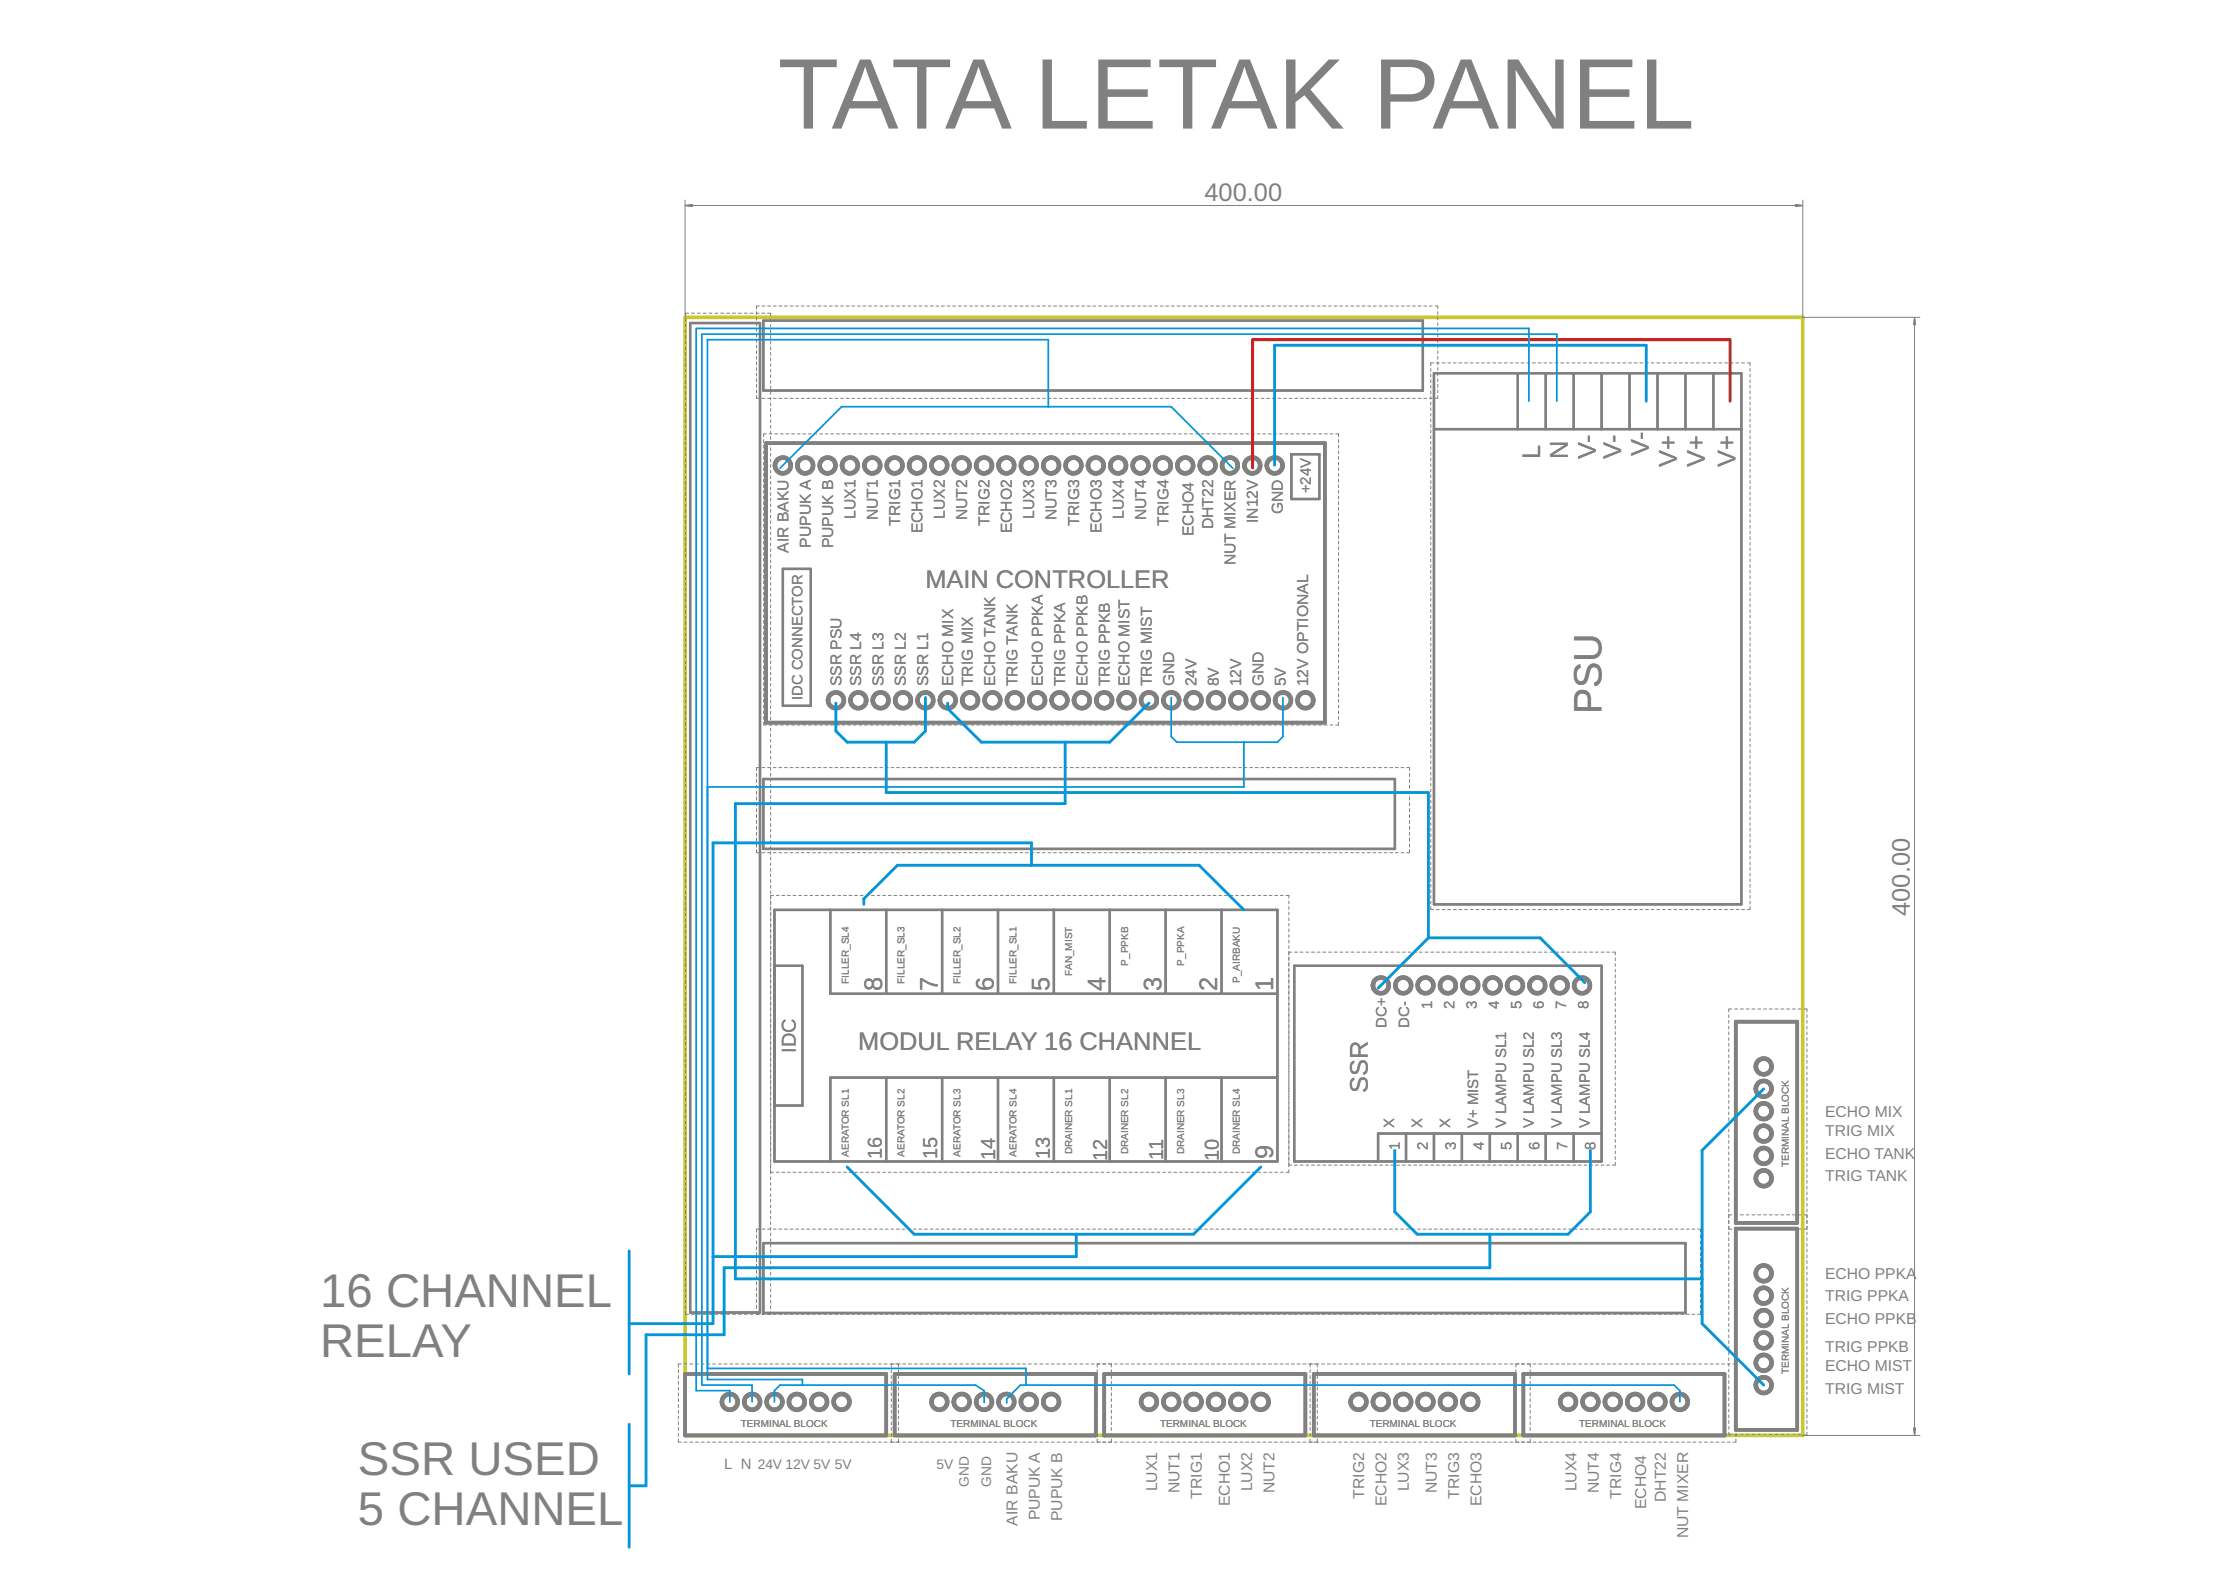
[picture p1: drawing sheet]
<svg xmlns="http://www.w3.org/2000/svg" width="297mm" height="210mm" viewBox="0 0 297 210" stroke-linecap="round" stroke-linejoin="round" font-family="sans-serif">
<defs><g id="words">
<text font-size="13.4" fill="#808080" x="103.7" y="17.1">TATA LETAK PANEL</text>
<g font-size="6.3" fill="#808080">
<text x="42.7" y="174.2">16 CHANNEL</text>
<text x="42.7" y="180.9">RELAY</text>
<text x="47.7" y="196.5">SSR USED</text>
<text x="47.7" y="203.2">5 CHANNEL</text>
</g>
<text font-size="5.2" fill="#808080" x="213.5" y="95.2" transform="rotate(-90 213.5 95.2)">PSU</text>
<g font-size="3.4" fill="#808080">
<text x="160.6" y="26.7">400.00</text>
<text x="205.3" y="61.1" transform="rotate(-90 205.3 61.1)">L</text>
<text x="209" y="61.1" transform="rotate(-90 209 61.1)">N</text>
<text x="212.8" y="61.1" transform="rotate(-90 212.8 61.1)">V-</text>
<text x="216.1" y="61.1" transform="rotate(-90 216.1 61.1)">V-</text>
<text x="219.8" y="60.7" transform="rotate(-90 219.8 60.7)">V-</text>
<text x="223.6" y="62.2" transform="rotate(-90 223.6 62.2)">V+</text>
<text x="227.3" y="62.2" transform="rotate(-90 227.3 62.2)">V+</text>
<text x="231.4" y="62.2" transform="rotate(-90 231.4 62.2)">V+</text>
<text x="123.4" y="78.4">MAIN CONTROLLER</text>
<text x="254.6" y="122.1" transform="rotate(-90 254.6 122.1)">400.00</text>
<text x="117.6" y="132.1" transform="rotate(-90 117.6 132.1)">8</text>
<text x="125" y="132.1" transform="rotate(-90 125 132.1)">7</text>
<text x="132.5" y="132.1" transform="rotate(-90 132.5 132.1)">6</text>
<text x="139.9" y="132.1" transform="rotate(-90 139.9 132.1)">5</text>
<text x="147.4" y="132.1" transform="rotate(-90 147.4 132.1)">4</text>
<text x="154.8" y="132.1" transform="rotate(-90 154.8 132.1)">3</text>
<text x="162.3" y="132.1" transform="rotate(-90 162.3 132.1)">2</text>
<text x="169.7" y="132.1" transform="rotate(-90 169.7 132.1)">1</text>
<text x="114.4" y="139.9">MODUL RELAY 16 CHANNEL</text>
<text x="182.3" y="145.7" transform="rotate(-90 182.3 145.7)">SSR</text>
<text x="169.7" y="154.4" transform="rotate(-90 169.7 154.4)">9</text>
</g>
<g font-size="2.7" fill="#808080">
<text x="106.1" y="140.3" transform="rotate(-90 106.1 140.3)">IDC</text>
<text x="117.5" y="154.5" transform="rotate(-90 117.5 154.5)">16</text>
<text x="124.9" y="154.5" transform="rotate(-90 124.9 154.5)">15</text>
<text x="132.7" y="154.7" transform="rotate(-90 132.7 154.7)">14</text>
<text x="140" y="154.5" transform="rotate(-90 140 154.5)">13</text>
<text x="147.6" y="154.8" transform="rotate(-90 147.6 154.8)">12</text>
<text x="155.1" y="154.6" transform="rotate(-90 155.1 154.6)">11</text>
<text x="162.5" y="154.8" transform="rotate(-90 162.5 154.8)">10</text>
</g>
<g font-size="2.1" fill="#808080">
<text x="114.1" y="69.1" transform="rotate(-90 114.1 69.1)">LUX1</text>
<text x="117" y="69.4" transform="rotate(-90 117 69.4)">NUT1</text>
<text x="120" y="70.1" transform="rotate(-90 120 70.1)">TRIG1</text>
<text x="123" y="71.1" transform="rotate(-90 123 71.1)">ECHO1</text>
<text x="126" y="69.1" transform="rotate(-90 126 69.1)">LUX2</text>
<text x="129" y="69.4" transform="rotate(-90 129 69.4)">NUT2</text>
<text x="131.9" y="70.1" transform="rotate(-90 131.9 70.1)">TRIG2</text>
<text x="134.9" y="71.1" transform="rotate(-90 134.9 71.1)">ECHO2</text>
<text x="137.9" y="69.1" transform="rotate(-90 137.9 69.1)">LUX3</text>
<text x="140.9" y="69.4" transform="rotate(-90 140.9 69.4)">NUT3</text>
<text x="143.9" y="70.1" transform="rotate(-90 143.9 70.1)">TRIG3</text>
<text x="146.8" y="71.1" transform="rotate(-90 146.8 71.1)">ECHO3</text>
<text x="149.8" y="69.1" transform="rotate(-90 149.8 69.1)">LUX4</text>
<text x="152.8" y="69.4" transform="rotate(-90 152.8 69.4)">NUT4</text>
<text x="155.8" y="70.1" transform="rotate(-90 155.8 70.1)">TRIG4</text>
<text x="159.1" y="71.5" transform="rotate(-90 159.1 71.5)">ECHO4</text>
<text x="161.7" y="70.5" transform="rotate(-90 161.7 70.5)">DHT22</text>
<text x="167.7" y="69.7" transform="rotate(-90 167.7 69.7)">IN12V</text>
<text x="171" y="68.5" transform="rotate(-90 171 68.5)">GND</text>
<text x="105.1" y="73.7" transform="rotate(-90 105.1 73.7)">AIR BAKU</text>
<text x="108.1" y="73" transform="rotate(-90 108.1 73)">PUPUK A</text>
<text x="111.1" y="73.1" transform="rotate(-90 111.1 73.1)">PUPUK B</text>
<text x="164.7" y="75.3" transform="rotate(-90 164.7 75.3)">NUT MIXER</text>
<text x="112.2" y="91.5" transform="rotate(-90 112.2 91.5)">SSR PSU</text>
<text x="114.8" y="91.5" transform="rotate(-90 114.8 91.5)">SSR L4</text>
<text x="117.8" y="91.5" transform="rotate(-90 117.8 91.5)">SSR L3</text>
<text x="120.8" y="91.5" transform="rotate(-90 120.8 91.5)">SSR L2</text>
<text x="123.7" y="91.5" transform="rotate(-90 123.7 91.5)">SSR L1</text>
<text x="127.1" y="91.5" transform="rotate(-90 127.1 91.5)">ECHO MIX</text>
<text x="129.7" y="91.5" transform="rotate(-90 129.7 91.5)">TRIG MIX</text>
<text x="132.7" y="91.5" transform="rotate(-90 132.7 91.5)">ECHO TANK</text>
<text x="135.7" y="91.5" transform="rotate(-90 135.7 91.5)">TRIG TANK</text>
<text x="139" y="91.5" transform="rotate(-90 139 91.5)">ECHO PPKA</text>
<text x="142" y="91.5" transform="rotate(-90 142 91.5)">TRIG PPKA</text>
<text x="145" y="91.5" transform="rotate(-90 145 91.5)">ECHO PPKB</text>
<text x="148" y="91.5" transform="rotate(-90 148 91.5)">TRIG PPKB</text>
<text x="150.6" y="91.5" transform="rotate(-90 150.6 91.5)">ECHO MIST</text>
<text x="153.5" y="91.5" transform="rotate(-90 153.5 91.5)">TRIG MIST</text>
<text x="156.5" y="91.5" transform="rotate(-90 156.5 91.5)">GND</text>
<text x="159.5" y="91.5" transform="rotate(-90 159.5 91.5)">24V</text>
<text x="162.5" y="91.5" transform="rotate(-90 162.5 91.5)">8V</text>
<text x="165.5" y="91.5" transform="rotate(-90 165.5 91.5)">12V</text>
<text x="168.4" y="91.5" transform="rotate(-90 168.4 91.5)">GND</text>
<text x="171.4" y="91.5" transform="rotate(-90 171.4 91.5)">5V</text>
<text x="174.4" y="91.5" transform="rotate(-90 174.4 91.5)">12V OPTIONAL</text>
<text x="243.3" y="148.8">ECHO MIX</text>
<text x="243.3" y="151.4">TRIG MIX</text>
<text x="243.3" y="154.4">ECHO TANK</text>
<text x="243.3" y="157.4">TRIG TANK</text>
<text x="243.3" y="170.4">ECHO PPKA</text>
<text x="243.3" y="173.4">TRIG PPKA</text>
<text x="243.3" y="176.4">ECHO PPKB</text>
<text x="243.3" y="180.1">TRIG PPKB</text>
<text x="243.3" y="182.7">ECHO MIST</text>
<text x="243.3" y="185.7">TRIG MIST</text>
<text x="135.7" y="203.3" transform="rotate(-90 135.7 203.3)">AIR BAKU</text>
<text x="138.6" y="202.6" transform="rotate(-90 138.6 202.6)">PUPUK A</text>
<text x="141.6" y="202.7" transform="rotate(-90 141.6 202.7)">PUPUK B</text>
<text x="154.3" y="198.8" transform="rotate(-90 154.3 198.8)">LUX1</text>
<text x="157.3" y="199" transform="rotate(-90 157.3 199)">NUT1</text>
<text x="160.2" y="199.7" transform="rotate(-90 160.2 199.7)">TRIG1</text>
<text x="164" y="200.7" transform="rotate(-90 164 200.7)">ECHO1</text>
<text x="167" y="198.8" transform="rotate(-90 167 198.8)">LUX2</text>
<text x="169.9" y="199" transform="rotate(-90 169.9 199)">NUT2</text>
<text x="181.9" y="199.7" transform="rotate(-90 181.9 199.7)">TRIG2</text>
<text x="184.8" y="200.7" transform="rotate(-90 184.8 200.7)">ECHO2</text>
<text x="187.8" y="198.8" transform="rotate(-90 187.8 198.8)">LUX3</text>
<text x="191.5" y="199" transform="rotate(-90 191.5 199)">NUT3</text>
<text x="194.5" y="199.7" transform="rotate(-90 194.5 199.7)">TRIG3</text>
<text x="197.5" y="200.7" transform="rotate(-90 197.5 200.7)">ECHO3</text>
<text x="210.2" y="198.8" transform="rotate(-90 210.2 198.8)">LUX4</text>
<text x="213.1" y="199" transform="rotate(-90 213.1 199)">NUT4</text>
<text x="216.1" y="199.7" transform="rotate(-90 216.1 199.7)">TRIG4</text>
<text x="219.5" y="201.1" transform="rotate(-90 219.5 201.1)">ECHO4</text>
<text x="222.1" y="200.2" transform="rotate(-90 222.1 200.2)">DHT22</text>
<text x="225.1" y="205" transform="rotate(-90 225.1 205)">NUT MIXER</text>
</g>
<g font-size="2" fill="#808080">
<text x="174.8" y="65.8" transform="rotate(-90 174.8 65.8)">+24V</text>
<text x="107" y="93.3" transform="rotate(-90 107 93.3)">IDC CONNECTOR</text>
<text x="184.9" y="137" transform="rotate(-90 184.9 137)">DC+</text>
<text x="187.9" y="137" transform="rotate(-90 187.9 137)">DC-</text>
<text x="190.9" y="134.5" transform="rotate(-90 190.9 134.5)">1</text>
<text x="193.9" y="134.5" transform="rotate(-90 193.9 134.5)">2</text>
<text x="196.9" y="134.5" transform="rotate(-90 196.9 134.5)">3</text>
<text x="199.9" y="134.5" transform="rotate(-90 199.9 134.5)">4</text>
<text x="202.8" y="134.5" transform="rotate(-90 202.8 134.5)">5</text>
<text x="205.8" y="134.5" transform="rotate(-90 205.8 134.5)">6</text>
<text x="208.8" y="134.5" transform="rotate(-90 208.8 134.5)">7</text>
<text x="211.8" y="134.5" transform="rotate(-90 211.8 134.5)">8</text>
<text x="185.9" y="150.3" transform="rotate(-90 185.9 150.3)">X</text>
<text x="186.6" y="153.3" transform="rotate(-90 186.6 153.3)">1</text>
<text x="189.6" y="150.3" transform="rotate(-90 189.6 150.3)">X</text>
<text x="190.4" y="153.3" transform="rotate(-90 190.4 153.3)">2</text>
<text x="193.3" y="150.3" transform="rotate(-90 193.3 150.3)">X</text>
<text x="194.1" y="153.3" transform="rotate(-90 194.1 153.3)">3</text>
<text x="197.1" y="150.3" transform="rotate(-90 197.1 150.3)">V+ MIST</text>
<text x="197.8" y="153.3" transform="rotate(-90 197.8 153.3)">4</text>
<text x="200.8" y="150.3" transform="rotate(-90 200.8 150.3)">V LAMPU SL1</text>
<text x="201.5" y="153.3" transform="rotate(-90 201.5 153.3)">5</text>
<text x="204.5" y="150.3" transform="rotate(-90 204.5 150.3)">V LAMPU SL2</text>
<text x="205.3" y="153.3" transform="rotate(-90 205.3 153.3)">6</text>
<text x="208.2" y="150.3" transform="rotate(-90 208.2 150.3)">V LAMPU SL3</text>
<text x="209" y="153.3" transform="rotate(-90 209 153.3)">7</text>
<text x="212" y="150.3" transform="rotate(-90 212 150.3)">V LAMPU SL4</text>
<text x="212.7" y="153.3" transform="rotate(-90 212.7 153.3)">8</text>
<text x="96.5" y="195.8">L N 24V 12V 5V 5V</text>
</g>
<g font-size="1.8" fill="#808080">
<text x="124.9" y="195.8">5V</text>
<text x="129.2" y="198.2" transform="rotate(-90 129.2 198.2)">GND</text>
<text x="132.1" y="198.2" transform="rotate(-90 132.1 198.2)">GND</text>
</g>
<g font-size="1.3" fill="#808080">
<text x="113.1" y="131.1" transform="rotate(-90 113.1 131.1)">FILLER_SL4</text>
<text x="120.6" y="131.1" transform="rotate(-90 120.6 131.1)">FILLER_SL3</text>
<text x="128.1" y="131.1" transform="rotate(-90 128.1 131.1)">FILLER_SL2</text>
<text x="135.5" y="131.1" transform="rotate(-90 135.5 131.1)">FILLER_SL1</text>
<text x="143" y="130" transform="rotate(-90 143 130)">FAN_MIST</text>
<text x="150.4" y="128.7" transform="rotate(-90 150.4 128.7)">P_PPKB</text>
<text x="157.9" y="128.7" transform="rotate(-90 157.9 128.7)">P_PPKA</text>
<text x="165.3" y="131" transform="rotate(-90 165.3 131)">P_AIRBAKU</text>
<text x="113.1" y="154.1" transform="rotate(-90 113.1 154.1)">AERATOR SL1</text>
<text x="120.6" y="154.1" transform="rotate(-90 120.6 154.1)">AERATOR SL2</text>
<text x="128.1" y="154.1" transform="rotate(-90 128.1 154.1)">AERATOR SL3</text>
<text x="135.5" y="154.1" transform="rotate(-90 135.5 154.1)">AERATOR SL4</text>
<text x="143" y="153.8" transform="rotate(-90 143 153.8)">DRAINER SL1</text>
<text x="150.4" y="153.8" transform="rotate(-90 150.4 153.8)">DRAINER SL2</text>
<text x="157.9" y="153.8" transform="rotate(-90 157.9 153.8)">DRAINER SL3</text>
<text x="165.3" y="153.8" transform="rotate(-90 165.3 153.8)">DRAINER SL4</text>
<text x="238.5" y="155.5" transform="rotate(-90 238.5 155.5)">TERMINAL BLOCK</text>
<text x="238.5" y="183.1" transform="rotate(-90 238.5 183.1)">TERMINAL BLOCK</text>
<text x="98.8" y="190.2">TERMINAL BLOCK</text>
<text x="126.7" y="190.2">TERMINAL BLOCK</text>
<text x="154.7" y="190.2">TERMINAL BLOCK</text>
<text x="182.6" y="190.2">TERMINAL BLOCK</text>
<text x="210.5" y="190.2">TERMINAL BLOCK</text>
</g>
</g></defs>
<path d="M91.3 42.3h149v149h-149z" fill="none" stroke="#c8c832" stroke-width=".49"/>
<path d="M102.1 59.1h74.5v37.2h-74.5zM231.4 136.2h8.2v26.8h-8.2zM231.4 163.7h8.2v26.9h-8.2zM91.3 183.1h26.9v8.2h-26.9zM119.3 183.1h26.8v8.2h-26.8zM147.2 183.1h26.8v8.2h-26.8zM175.2 183.1h26.8v8.2h-26.8zM203.1 183.1h26.8v8.2h-26.8z" fill="none" stroke="#808080" stroke-width=".49"/>
<g fill="none" stroke="#808080" stroke-width=".13">
<path d="M91.3 26.7v15.6M91.4 27.4h148.9M91.4 27.4l.9-.1v.2zM91.4 27.4h.9M91.4 27.4l.9 .1M92.3 27.3l-.9 .1M239.4 27.3l.9 .1-.9 .1zM239.4 27.3l.9 .1M240.3 27.4h-.9M240.3 27.4l-.9 .1M240.3 26.7v15.6h15.7M91.4 42.5v.4"/>
<path d="M91.4 43.2v.4M91.4 44v.4M91.4 44.7v.4M91.4 45.5v.3M91.4 46.2v.4M91.4 47v.3M91.4 47.7v.4M91.4 48.5v.3M91.4 49.2v.4M91.4 50v.3M91.4 50.7v.4M91.4 51.5v.3"/>
<path d="M91.4 52.2v.4M91.4 53v.3M91.4 53.7v.4M91.4 54.4v.4M91.4 55.2v.4M91.4 55.9v.4M91.4 56.7v.4M91.4 57.4v.4M91.4 58.2v.4M91.4 58.9v.4M91.4 59.7v.3M91.8 41.7h-.4v.4"/>
<path d="M92.2 41.7h.4M93 41.7h.4M93.7 41.7h.4M94.5 41.7h.4M95.3 41.7h.4M96.1 41.7h.4M96.9 41.7h.4M97.6 41.7h.5M98.4 41.7h.4M99.2 41.7h.4M100 41.7h.4M100.8 41.7h.4"/>
<path d="M100.9 41.5v.4M100.9 42.3v.4M100.9 43v.4M100.9 43.8v.4M100.9 44.5v.4M100.9 45.3v.3M100.9 46v.4M100.9 46.8v.3M100.9 47.5v.4M100.9 48.2v.4M100.9 49v.4M100.9 49.7v.4"/>
<path d="M100.9 50.5v.4M100.9 51.2v.4M100.9 52v.3M100.9 52.7v.4h.3M101.2 40.8h-.3v.4M101.6 41.7h.4M101.6 40.8h.4M101.6 53.1h.4M101.8 58.6v.4M101.8 59.3v.4M102.2 57.8h-.4v.4M102.3 41.7h.4v.4"/>
<path d="M102.4 40.8h.3M102.4 53.1h.3M102.6 57.8h.3M102.7 42.5v.4M102.7 43.2v.4M102.7 44v.4M102.7 44.7v.4M102.7 45.5v.3M102.7 46.2v.4M102.7 47v.3M102.7 47.7v.4M102.7 48.5v.3"/>
<path d="M102.7 49.2v.4M102.7 50v.3M102.7 50.7v.4M102.7 51.5v.3M102.7 52.2v.4M102.7 53v.3M102.7 53.7v.4M102.7 54.4v.4M102.7 55.2v.4M102.7 55.9v.4M102.7 56.7v.4M102.7 57.4v.4"/>
<path d="M102.7 58.2v.4M102.7 58.9v.4M102.7 59.7v.3M103.1 40.8h.4M103.1 53.1h.4M103.3 57.8h.4M103.8 40.8h.4M103.8 53.1h.4M104.1 57.8h.3M104.6 40.8h.4M104.6 53.1h.4M104.8 57.8h.4"/>
<path d="M105.3 40.8h.4M105.3 53.1h.4M105.5 57.8h.4M106.1 40.8h.4M106.1 53.1h.4M106.3 57.8h.4M106.8 40.8h.4M106.8 53.1h.4M107 57.8h.4M107.6 40.8h.3M107.6 53.1h.3M107.8 57.8h.4"/>
<path d="M108.3 40.8h.4M108.3 53.1h.4M108.5 57.8h.4M109.1 40.8h.4M109.1 53.1h.4M109.3 57.8h.4M109.8 40.8h.4M109.8 53.1h.4M110 57.8h.4M110.6 40.8h.4M110.6 53.1h.4M110.8 57.8h.3"/>
<path d="M111.3 40.8h.4M111.3 53.1h.4M111.5 57.8h.4M112.1 40.8h.3M112.1 53.1h.3M112.3 57.8h.3M112.8 40.8h.4M112.8 53.1h.4M113 57.8h.4M113.6 40.8h.3M113.6 53.1h.3M113.8 57.8h.4"/>
<path d="M114.3 40.8h.4M114.3 53.1h.4M114.5 57.8h.4M115.1 40.8h.3M115.1 53.1h.3M115.3 57.8h.3M115.8 40.8h.4M115.8 53.1h.4M116 57.8h.4M116.6 40.8h.3M116.6 53.1h.3M116.8 57.8h.3"/>
<path d="M117.3 40.8h.4M117.3 53.1h.4M117.5 57.8h.4M118 40.8h.4M118 53.1h.4M118.3 57.8h.3M118.8 40.8h.4M118.8 53.1h.4M119 57.8h.4M119.5 40.8h.4M119.5 53.1h.4M119.7 57.8h.4"/>
<path d="M120.3 40.8h.4M120.3 53.1h.4M120.5 57.8h.4M121.1 40.8h.3M121.1 53.1h.3M121.2 57.8h.4M121.8 40.8h.4M121.8 53.1h.4M122 57.8h.4M122.5 40.8h.4M122.5 53.1h.4M122.7 57.8h.4"/>
<path d="M123.3 40.8h.4M123.3 53.1h.4M123.5 57.8h.4M124 40.8h.4M124 53.1h.4M124.2 57.8h.4M124.8 40.8h.4M124.8 53.1h.4M125 57.8h.3M125.5 40.8h.4M125.5 53.1h.4M125.7 57.8h.4"/>
<path d="M126.3 40.8h.4M126.3 53.1h.4M126.5 57.8h.4M127 40.8h.4M127 53.1h.4M127.2 57.8h.4M127.8 40.8h.3M127.8 53.1h.3M128 57.8h.4M128.5 40.8h.4M128.5 53.1h.4M128.7 57.8h.4"/>
<path d="M129.3 40.8h.3M129.3 53.1h.3M129.5 57.8h.3M130 40.8h.4M130 53.1h.4M130.2 57.8h.4M130.8 40.8h.3M130.8 53.1h.3M131 57.8h.3M131.5 40.8h.4M131.5 53.1h.4M131.7 57.8h.4"/>
<path d="M132.2 40.8h.4M132.2 53.1h.4M132.5 57.8h.3M133 40.8h.4M133 53.1h.4M133.2 57.8h.4M133.8 40.8h.3M133.8 53.1h.3M134 57.8h.3M134.5 40.8h.4M134.5 53.1h.4M134.7 57.8h.4"/>
<path d="M135.3 40.8h.3M135.3 53.1h.3M135.4 57.8h.4M136 40.8h.4M136 53.1h.4M136.2 57.8h.4M136.7 40.8h.4M136.7 53.1h.4M136.9 57.8h.4M137.5 40.8h.4M137.5 53.1h.4M137.7 57.8h.4"/>
<path d="M138.2 40.8h.4M138.2 53.1h.4M138.5 57.8h.3M139 40.8h.4M139 53.1h.4M139.2 57.8h.4M139.7 40.8h.4M139.7 53.1h.4M139.9 57.8h.4M140.5 40.8h.4M140.5 53.1h.4M140.7 57.8h.4"/>
<path d="M141.2 40.8h.4M141.2 53.1h.4M141.4 57.8h.4M142 40.8h.3M142 53.1h.3M142.2 57.8h.4M142.7 40.8h.4M142.7 53.1h.4M142.9 57.8h.4M143.5 40.8h.3M143.5 53.1h.3M143.7 57.8h.4"/>
<path d="M144.2 40.8h.4M144.2 53.1h.4M144.4 57.8h.4M145 40.8h.4M145 53.1h.4M145.2 57.8h.3M145.7 40.8h.4M145.7 53.1h.4M145.9 57.8h.4M146.5 40.8h.3M146.5 53.1h.3M146.7 57.8h.3"/>
<path d="M147.2 40.8h.4M147.2 53.1h.4M147.4 57.8h.4M148 40.8h.3M148 53.1h.3M148.2 57.8h.3M148.7 40.8h.4M148.7 53.1h.4M148.9 57.8h.4M149.5 40.8h.3M149.5 53.1h.3M149.6 57.8h.4"/>
<path d="M150.2 40.8h.4M150.2 53.1h.4M150.4 57.8h.4M150.9 40.8h.4M150.9 53.1h.4M151.2 57.8h.3M151.7 40.8h.4M151.7 53.1h.4M151.9 57.8h.4M152.4 40.8h.4M152.4 53.1h.4M152.7 57.8h.3"/>
<path d="M153.2 40.8h.4M153.2 53.1h.4M153.4 57.8h.4M153.9 40.8h.4M153.9 53.1h.4M154.1 57.8h.4M154.7 40.8h.4M154.7 53.1h.4M154.9 57.8h.4M155.4 40.8h.4M155.4 53.1h.4M155.6 57.8h.4"/>
<path d="M156.2 40.8h.3M156.2 53.1h.3M156.4 57.8h.4M156.9 40.8h.4M156.9 53.1h.4M157.1 57.8h.4M157.7 40.8h.4M157.7 53.1h.4M157.9 57.8h.4M158.4 40.8h.4M158.4 53.1h.4M158.6 57.8h.4"/>
<path d="M159.2 40.8h.4M159.2 53.1h.4M159.4 57.8h.3M159.9 40.8h.4M159.9 53.1h.4M160.1 57.8h.4M160.7 40.8h.3M160.7 53.1h.3M160.9 57.8h.3M161.4 40.8h.4M161.4 53.1h.4M161.6 57.8h.4"/>
<path d="M162.2 40.8h.3M162.2 53.1h.3M162.4 57.8h.4M162.9 40.8h.4M162.9 53.1h.4M163.1 57.8h.4M163.7 40.8h.3M163.7 53.1h.3M163.9 57.8h.3M164.4 40.8h.4M164.4 53.1h.4M164.6 57.8h.4"/>
<path d="M165.2 40.8h.3M165.2 53.1h.3M165.4 57.8h.3M165.9 40.8h.4M165.9 53.1h.4M166.1 57.8h.4M166.6 40.8h.4M166.6 53.1h.4M166.9 57.8h.3M167.4 40.8h.4M167.4 53.1h.4M167.6 57.8h.4"/>
<path d="M168.1 40.8h.4M168.1 53.1h.4M168.4 57.8h.3M168.9 40.8h.4M168.9 53.1h.4M169.1 57.8h.4M169.6 40.8h.4M169.6 53.1h.4M169.8 57.8h.4M170.4 40.8h.4M170.4 53.1h.4M170.6 57.8h.4"/>
<path d="M171.1 40.8h.4M171.1 53.1h.4M171.3 57.8h.4M171.9 40.8h.4M171.9 53.1h.4M172.1 57.8h.4M172.6 40.8h.4M172.6 53.1h.4M172.8 57.8h.4M173.4 40.8h.4M173.4 53.1h.4M173.6 57.8h.4"/>
<path d="M174.1 40.8h.4M174.1 53.1h.4M174.3 57.8h.4M174.9 40.8h.3M174.9 53.1h.3M175.1 57.8h.4M175.6 40.8h.4M175.6 53.1h.4M175.8 57.8h.4M176.4 40.8h.3M176.4 53.1h.3M176.6 57.8h.4"/>
<path d="M177.1 40.8h.4M177.1 53.1h.4M177.3 57.8h.4M177.9 40.8h.3M177.9 53.1h.3M178.1 57.8h.4v.4M178.5 58.6v.4M178.5 59.3v.4M178.6 40.8h.4M178.6 53.1h.4M179.4 40.8h.3M179.4 53.1h.3"/>
<path d="M180.1 40.8h.4M180.1 53.1h.4M180.8 40.8h.4M180.8 53.1h.4M181.6 40.8h.4M181.6 53.1h.4M182.4 40.8h.3M182.4 53.1h.3M183.1 40.8h.4M183.1 53.1h.4M183.9 40.8h.3M183.9 53.1h.3"/>
<path d="M184.6 40.8h.4M184.6 53.1h.4M185.3 40.8h.4M185.3 53.1h.4M186.1 40.8h.4M186.1 53.1h.4M186.8 40.8h.4M186.8 53.1h.4M187.6 40.8h.4M187.6 53.1h.4M188.3 40.8h.4M188.3 53.1h.4"/>
<path d="M189.1 40.8h.4M189.1 53.1h.4M189.8 40.8h.4M189.8 53.1h.4M190.6 40.8h.3M190.6 53.1h.3M190.8 49.1v.4M190.8 49.9v.3M190.8 50.6v.4M190.8 51.4v.3M190.8 52.1v.4M190.8 52.9v.3"/>
<path d="M190.8 53.6v.4M190.8 54.3v.4M190.8 55.1v.4M190.8 55.8v.4M190.8 56.6v.4M190.8 57.3v.4M190.8 58.1v.4M190.8 58.8v.4M190.8 59.6v.3M191.1 48.4h-.3v.3M191.3 40.8h.4v.4M191.5 48.4h.4"/>
<path d="M191.7 41.5v.4M191.7 42.3v.4M191.7 43v.4M191.7 43.8v.4M191.7 44.5v.4M191.7 45.3v.3M191.7 46v.4M191.7 46.8v.3M191.7 47.5v.4M191.7 48.2v.4M191.7 49v.4M191.7 49.7v.4"/>
<path d="M191.7 50.5v.4M191.7 51.2v.4M191.7 52v.3M191.7 52.7v.4h-.4M192.3 48.4h.3M193 48.4h.4M193.8 48.4h.3M194.5 48.4h.4M195.3 48.4h.3M196 48.4h.4M196.8 48.4h.4M197.5 48.4h.4"/>
<path d="M198.3 48.4h.4M199 48.4h.4M199.8 48.4h.4M200.6 48.4h.3M201.3 48.4h.4M202.1 48.4h.3M202.8 48.4h.4M203.6 48.4h.3M204.3 48.4h.4M205.1 48.4h.3M205.8 48.4h.4M206.6 48.4h.3"/>
<path d="M207.3 48.4h.4M208.1 48.4h.4M208.8 48.4h.4M209.6 48.4h.4M210.3 48.4h.4M211.1 48.4h.4M211.9 48.4h.3M212.6 48.4h.4M213.4 48.4h.3M214.1 48.4h.4M214.9 48.4h.3M215.6 48.4h.4"/>
<path d="M216.4 48.4h.3M217.1 48.4h.4M217.9 48.4h.3M218.6 48.4h.4M219.4 48.4h.4M220.1 48.4h.4M220.9 48.4h.4M221.6 48.4h.4M222.4 48.4h.4M223.2 48.4h.3M223.9 48.4h.4M224.7 48.4h.3"/>
<path d="M225.4 48.4h.4M226.2 48.4h.3M226.9 48.4h.4M227.7 48.4h.3M228.4 48.4h.4M229.2 48.4h.4M229.9 48.4h.4M230.7 48.4h.4M231.4 48.4h.4M232.2 48.4h.4M232.9 48.4h.4v.3M233.3 49.1v.4"/>
<path d="M233.3 49.9v.3M233.3 50.6v.4M233.3 51.4v.3M233.3 52.1v.4M233.3 52.9v.3M233.3 53.6v.4M233.3 54.3v.4M233.3 55.1v.4M233.3 55.8v.4M233.3 56.6v.4M233.3 57.3v.4M233.3 58.1v.4"/>
<path d="M233.3 58.8v.4M233.3 59.6v.3M255.2 42.3v149M255.2 42.3l.2 1h-.3zM255.2 42.3v1M255.2 42.3l.1 1M255.2 42.3l.2 1M91.4 60.4v.4M91.4 61.2v.4M91.4 61.9v.4M91.4 62.7v.3M91.4 63.4v.4"/>
<path d="M91.4 64.2v.3M91.4 64.9v.4M91.4 65.7v.3M91.4 66.4v.4M91.4 67.2v.3M91.4 67.9v.4M91.4 68.6v.4M91.4 69.4v.4M91.4 70.1v.4M91.4 70.9v.4M91.4 71.6v.4M91.4 72.4v.3"/>
<path d="M91.4 73.1v.4M91.4 73.9v.4M91.4 74.6v.4M91.4 75.4v.4M91.4 76.1v.4M91.4 76.9v.3M91.4 77.6v.4M91.4 78.4v.3M91.4 79.1v.4M91.4 79.9v.3M101.8 60.1v.4M101.8 60.8v.4"/>
<path d="M101.8 61.6v.4M101.8 62.3v.4M101.8 63.1v.4M101.8 63.9v.3M101.8 64.6v.4M101.8 65.4v.3M101.8 66.1v.4M101.8 66.9v.3M101.8 67.6v.4M101.8 68.4v.3M101.8 69.1v.4M101.8 69.9v.4"/>
<path d="M101.8 70.6v.4M101.8 71.4v.4M101.8 72.1v.4M101.8 72.9v.4M101.8 73.6v.4M101.8 74.4v.4M101.8 75.1v.4M101.8 75.9v.4M101.8 76.7v.3M101.8 77.4v.4M101.8 78.2v.3M101.8 78.9v.4"/>
<path d="M101.8 79.7v.4M102.7 60.4v.4M102.7 61.2v.4M102.7 61.9v.4M102.7 62.7v.3M102.7 63.4v.4M102.7 64.2v.3M102.7 64.9v.4M102.7 65.7v.3M102.7 66.4v.4M102.7 67.2v.3M102.7 67.9v.4"/>
<path d="M102.7 68.6v.4M102.7 69.4v.4M102.7 70.1v.4M102.7 70.9v.4M102.7 71.6v.4M102.7 72.4v.3M102.7 73.1v.4M102.7 73.9v.4M102.7 74.6v.4M102.7 75.4v.4M102.7 76.1v.4M102.7 76.9v.3"/>
<path d="M102.7 77.6v.4M102.7 78.4v.3M102.7 79.1v.4M102.7 79.9v.3M178.5 60.1v.4M178.5 60.8v.4M178.5 61.6v.4M178.5 62.3v.4M178.5 63.1v.4M178.5 63.9v.3M178.5 64.6v.4M178.5 65.4v.3"/>
<path d="M178.5 66.1v.4M178.5 66.9v.3M178.5 67.6v.4M178.5 68.4v.3M178.5 69.1v.4M178.5 69.9v.4M178.5 70.6v.4M178.5 71.4v.4M178.5 72.1v.4M178.5 72.9v.4M178.5 73.6v.4M178.5 74.4v.4"/>
<path d="M178.5 75.1v.4M178.5 75.9v.4M178.5 76.7v.3M178.5 77.4v.4M178.5 78.2v.3M178.5 78.9v.4M178.5 79.7v.4M190.8 60.3v.4M190.8 61.1v.3M190.8 61.8v.4M190.8 62.6v.3M190.8 63.3v.4"/>
<path d="M190.8 64.1v.3M190.8 64.8v.4M190.8 65.6v.3M190.8 66.3v.4M190.8 67.1v.3M190.8 67.8v.4M190.8 68.5v.4M190.8 69.3v.4M190.8 70v.4M190.8 70.8v.4M190.8 71.5v.4M190.8 72.3v.3"/>
<path d="M190.8 73v.4M190.8 73.8v.3M190.8 74.5v.4M190.8 75.3v.3M190.8 76v.4M190.8 76.8v.3M190.8 77.5v.4M190.8 78.3v.3M190.8 79v.4M190.8 79.8v.3M233.3 60.3v.4M233.3 61.1v.3"/>
<path d="M233.3 61.8v.4M233.3 62.6v.3M233.3 63.3v.4M233.3 64.1v.3M233.3 64.8v.4M233.3 65.6v.3M233.3 66.3v.4M233.3 67.1v.3M233.3 67.8v.4M233.3 68.5v.4M233.3 69.3v.4M233.3 70v.4"/>
<path d="M233.3 70.8v.4M233.3 71.5v.4M233.3 72.3v.3M233.3 73v.4M233.3 73.8v.3M233.3 74.5v.4M233.3 75.3v.3M233.3 76v.4M233.3 76.8v.3M233.3 77.5v.4M233.3 78.3v.3M233.3 79v.4"/>
<path d="M233.3 79.8v.3M91.4 80.6v.4M91.4 81.4v.3M91.4 82.1v.4M91.4 82.8v.4M91.4 83.6v.4M91.4 84.3v.4M91.4 85.1v.4M91.4 85.8v.4M91.4 86.6v.4M91.4 87.3v.4M91.4 88.1v.4"/>
<path d="M91.4 88.8v.4M91.4 89.6v.4M91.4 90.3v.4M91.4 91.1v.3M91.4 91.8v.4M91.4 92.6v.3M91.4 93.3v.4M91.4 94.1v.3M91.4 94.8v.4M91.4 95.5v.4M91.4 96.3v.4M91.4 97v.4"/>
<path d="M91.4 97.8v.4M91.4 98.6v.3M91.4 99.3v.4M101.8 80.4v.4M101.8 81.2v.4M101.8 81.9v.4M101.8 82.7v.4M101.8 83.4v.4M101.8 84.2v.4M101.8 84.9v.4M101.8 85.7v.4M101.8 86.4v.4"/>
<path d="M101.8 87.2v.4M101.8 87.9v.4M101.8 88.7v.4M101.8 89.5v.4M101.8 90.2v.4M101.8 91v.4M101.8 91.7v.4M101.8 92.5v.4M101.8 93.2v.4M101.8 94v.4M101.8 94.7v.4M101.8 95.5v.4"/>
<path d="M101.8 96.2v.4h.4M102.6 96.6h.3M102.7 80.6v.4M102.7 81.4v.3M102.7 82.1v.4M102.7 82.8v.4M102.7 83.6v.4M102.7 84.3v.4M102.7 85.1v.4M102.7 85.8v.4M102.7 86.6v.4M102.7 87.3v.4"/>
<path d="M102.7 88.1v.4M102.7 88.8v.4M102.7 89.6v.4M102.7 90.3v.4M102.7 91.1v.3M102.7 91.8v.4M102.7 92.6v.3M102.7 93.3v.4M102.7 94.1v.3M102.7 94.8v.4M102.7 95.5v.4M102.7 96.3v.4"/>
<path d="M102.7 97v.4M102.7 97.8v.4M102.7 98.6v.3M102.7 99.3v.4M103.3 96.6h.4M104.1 96.6h.3M104.8 96.6h.4M105.5 96.6h.4M106.3 96.6h.4M107 96.6h.4M107.8 96.6h.4M108.5 96.6h.4"/>
<path d="M109.3 96.6h.4M110 96.6h.4M110.8 96.6h.3M111.5 96.6h.4M112.3 96.6h.3M113 96.6h.4M113.8 96.6h.4M114.5 96.6h.4M115.3 96.6h.3M116 96.6h.4M116.8 96.6h.3M117.5 96.6h.4"/>
<path d="M118.3 96.6h.3M119 96.6h.4M119.7 96.6h.4M120.5 96.6h.4M121.2 96.6h.4M122 96.6h.4M122.7 96.6h.4M123.5 96.6h.4M124.2 96.6h.4M125 96.6h.3M125.7 96.6h.4M126.5 96.6h.4"/>
<path d="M127.2 96.6h.4M128 96.6h.4M128.7 96.6h.4M129.5 96.6h.3M130.2 96.6h.4M131 96.6h.3M131.7 96.6h.4M132.5 96.6h.3M133.2 96.6h.4M134 96.6h.3M134.7 96.6h.4M135.4 96.6h.4"/>
<path d="M136.2 96.6h.4M136.9 96.6h.4M137.7 96.6h.4M138.5 96.6h.3M139.2 96.6h.4M139.9 96.6h.4M140.7 96.6h.4M141.4 96.6h.4M142.2 96.6h.4M142.9 96.6h.4M143.7 96.6h.4M144.4 96.6h.4"/>
<path d="M145.2 96.6h.3M145.9 96.6h.4M146.7 96.6h.3M147.4 96.6h.4M148.2 96.6h.3M148.9 96.6h.4M149.6 96.6h.4M150.4 96.6h.4M151.2 96.6h.3M151.9 96.6h.4M152.7 96.6h.3M153.4 96.6h.4"/>
<path d="M154.1 96.6h.4M154.9 96.6h.4M155.6 96.6h.4M156.4 96.6h.4M157.1 96.6h.4M157.9 96.6h.4M158.6 96.6h.4M159.4 96.6h.3M160.1 96.6h.4M160.9 96.6h.3M161.6 96.6h.4M162.4 96.6h.4"/>
<path d="M163.1 96.6h.4M163.9 96.6h.3M164.6 96.6h.4M165.4 96.6h.3M166.1 96.6h.4M166.9 96.6h.3M167.6 96.6h.4M168.4 96.6h.3M169.1 96.6h.4M169.8 96.6h.4M170.6 96.6h.4M171.3 96.6h.4"/>
<path d="M172.1 96.6h.4M172.8 96.6h.4M173.6 96.6h.4M174.3 96.6h.4M175.1 96.6h.4M175.8 96.6h.4M176.6 96.6h.4M177.3 96.6h.4M178.5 80.4v.4M178.5 81.2v.4M178.5 81.9v.4M178.5 82.7v.4"/>
<path d="M178.5 83.4v.4M178.5 84.2v.4M178.5 84.9v.4M178.5 85.7v.4M178.5 86.4v.4M178.5 87.2v.4M178.5 87.9v.4M178.5 88.7v.4M178.5 89.5v.4M178.5 90.2v.4M178.5 91v.4M178.5 91.7v.4"/>
<path d="M178.5 92.5v.4M178.5 93.2v.4M178.5 94v.4M178.5 94.7v.4M178.5 95.5v.4M178.5 96.2v.4h-.4M190.8 80.5v.4M190.8 81.2v.4M190.8 82v.4M190.8 82.7v.4M190.8 83.5v.4M190.8 84.2v.4"/>
<path d="M190.8 85v.4M190.8 85.7v.4M190.8 86.5v.3M190.8 87.2v.4M190.8 88v.3M190.8 88.7v.4M190.8 89.5v.3M190.8 90.2v.4M190.8 91v.3M190.8 91.7v.4M190.8 92.5v.3M190.8 93.2v.4"/>
<path d="M190.8 93.9v.4M190.8 94.7v.4M190.8 95.4v.4M190.8 96.2v.4M190.8 96.9v.4M190.8 97.7v.4M190.8 98.4v.4M190.8 99.2v.3M190.8 99.9v.4M233.3 80.5v.4M233.3 81.2v.4M233.3 82v.4"/>
<path d="M233.3 82.7v.4M233.3 83.5v.4M233.3 84.2v.4M233.3 85v.4M233.3 85.7v.4M233.3 86.5v.3M233.3 87.2v.4M233.3 88v.3M233.3 88.7v.4M233.3 89.5v.3M233.3 90.2v.4M233.3 91v.3"/>
<path d="M233.3 91.7v.4M233.3 92.5v.3M233.3 93.2v.4M233.3 93.9v.4M233.3 94.7v.4M233.3 95.4v.4M233.3 96.2v.4M233.3 96.9v.4M233.3 97.7v.4M233.3 98.4v.4M233.3 99.2v.3M233.3 99.9v.4"/>
<path d="M91.4 100v.4M91.4 100.8v.4M91.4 101.5v.4M91.4 102.3v.4M91.4 103v.4M91.4 103.8v.4M91.4 104.5v.4M91.4 105.3v.3M91.4 106v.4M91.4 106.8v.3M91.4 107.5v.4M91.4 108.3v.3"/>
<path d="M91.4 109v.4M91.4 109.7v.4M91.4 110.5v.4M91.4 111.3v.3M91.4 112v.4M91.4 112.8v.3M91.4 113.5v.4M91.4 114.2v.4M91.4 115v.4M91.4 115.7v.4M91.4 116.5v.4M91.4 117.2v.4"/>
<path d="M91.4 118v.4M91.4 118.7v.4M91.4 119.5v.3M100.9 103.1v.4M100.9 103.9v.4M100.9 104.6v.5M100.9 105.4v.4M100.9 106.2v.4M100.9 107v.4M100.9 107.8v.4M100.9 108.6v.4M100.9 109.3v.4"/>
<path d="M100.9 110.1v.4M100.9 110.9v.4M100.9 111.7v.4M100.9 112.5v.4M100.9 113.2v.4h.3M101.2 102.3h-.3v.4M101.6 102.3h.4M101.6 113.6h.4M102.3 102.3h.4M102.3 113.6h.4M102.7 100v.4M102.7 100.8v.4"/>
<path d="M102.7 101.5v.4M102.7 102.3v.4M102.7 103v.4M102.7 103.8v.4M102.7 104.5v.4M102.7 105.3v.3M102.7 106v.4M102.7 106.8v.3M102.7 107.5v.4M102.7 108.3v.3M102.7 109v.4M102.7 109.7v.4"/>
<path d="M102.7 110.5v.4M102.7 111.3v.3M102.7 112v.4M102.7 112.8v.3M102.7 113.5v.4M102.7 114.2v.4M102.7 115v.4M102.7 115.7v.4M102.7 116.5v.4M102.7 117.2v.4M102.7 118v.4M102.7 118.7v.4"/>
<path d="M103.1 102.3h.4M103.1 113.6h.4M103.1 119.3h-.4v.5M103.5 119.3h.4M103.8 102.3h.4M103.8 113.6h.4M104.2 119.3h.4M104.6 102.3h.4M104.6 113.6h.4M105 119.3h.4M105.3 102.3h.4M105.3 113.6h.4"/>
<path d="M105.7 119.3h.4M106.1 102.3h.4M106.1 113.6h.4M106.5 119.3h.3M106.8 102.3h.4M106.8 113.6h.4M107.2 119.3h.4M107.6 102.3h.3M107.6 113.6h.3M108 119.3h.4M108.3 102.3h.4M108.3 113.6h.4"/>
<path d="M108.7 119.3h.4M109.1 102.3h.4M109.1 113.6h.4M109.5 119.3h.3M109.8 102.3h.4M109.8 113.6h.4M110.2 119.3h.4M110.6 102.3h.4M110.6 113.6h.4M111 119.3h.3M111.3 102.3h.4M111.3 113.6h.4"/>
<path d="M111.7 119.3h.4M112.1 102.3h.3M112.1 113.6h.3M112.5 119.3h.3M112.8 102.3h.4M112.8 113.6h.4M113.2 119.3h.4M113.6 102.3h.3M113.6 113.6h.3M113.9 119.3h.4M114.3 102.3h.4M114.3 113.6h.4"/>
<path d="M114.7 119.3h.4M115.1 102.3h.3M115.1 113.6h.3M115.4 119.3h.4M115.8 102.3h.4M115.8 113.6h.4M116.2 119.3h.4M116.5 102.3h.4M116.5 113.6h.4M116.9 119.3h.4M117.3 102.3h.4M117.3 113.6h.4"/>
<path d="M117.7 119.3h.4M118 102.3h.4M118 113.6h.4M118.4 119.3h.4M118.8 102.3h.4M118.8 113.6h.4M119.2 119.3h.3M119.5 102.3h.4M119.5 113.6h.4M119.9 119.3h.4M120.3 102.3h.3M120.3 113.6h.3"/>
<path d="M120.7 119.3h.4M121 102.3h.4M121 113.6h.4M121.4 119.3h.4M121.8 102.3h.4M121.8 113.6h.4M122.2 119.3h.3M122.5 102.3h.4M122.5 113.6h.4M122.9 119.3h.4M123.3 102.3h.4M123.3 113.6h.4"/>
<path d="M123.7 119.3h.3M124 102.3h.4M124 113.6h.4M124.4 119.3h.4M124.8 102.3h.3M124.8 113.6h.3M125.2 119.3h.3M125.5 102.3h.4M125.5 113.6h.4M125.9 119.3h.4M126.3 102.3h.3M126.3 113.6h.3"/>
<path d="M126.6 119.3h.4M127 102.3h.4M127 113.6h.4M127.4 119.3h.4M127.8 102.3h.3M127.8 113.6h.3M128.1 119.3h.4M128.5 102.3h.4M128.5 113.6h.4M128.9 119.3h.4M129.2 102.3h.4M129.2 113.6h.4"/>
<path d="M129.6 119.3h.4M130 102.3h.4M130 113.6h.4M130.4 119.3h.3M130.7 102.3h.4M130.7 113.6h.4M131.1 119.3h.4M131.5 102.3h.4M131.5 113.6h.4M131.9 119.3h.3M132.2 102.3h.4M132.2 113.6h.4"/>
<path d="M132.6 119.3h.4M133 102.3h.4M133 113.6h.4M133.4 119.3h.3M133.7 102.3h.4M133.7 113.6h.4M134.1 119.3h.4M134.5 102.3h.4M134.5 113.6h.4M134.9 119.3h.3M135.2 102.3h.4M135.2 113.6h.4"/>
<path d="M135.6 119.3h.4M136 102.3h.4M136 113.6h.4M136.4 119.3h.3M136.7 102.3h.4M136.7 113.6h.4M137.1 119.3h.4M137.5 102.3h.3M137.5 113.6h.3M137.8 119.3h.4M138.2 102.3h.4M138.2 113.6h.4"/>
<path d="M138.6 119.3h.4M139 102.3h.3M139 113.6h.3M139.3 119.3h.4M139.7 102.3h.4M139.7 113.6h.4M140.1 119.3h.4M140.5 102.3h.3M140.5 113.6h.3M140.8 119.3h.4M141.2 102.3h.4M141.2 113.6h.4"/>
<path d="M141.6 119.3h.4M142 102.3h.3M142 113.6h.3M142.3 119.3h.4M142.7 102.3h.4M142.7 113.6h.4M143.1 119.3h.3M143.4 102.3h.4M143.4 113.6h.4M143.8 119.3h.4M144.2 102.3h.4M144.2 113.6h.4"/>
<path d="M144.6 119.3h.3M144.9 102.3h.4M144.9 113.6h.4M145.3 119.3h.4M145.7 102.3h.4M145.7 113.6h.4M146.1 119.3h.3M146.4 102.3h.4M146.4 113.6h.4M146.8 119.3h.4M147.2 102.3h.4M147.2 113.6h.4"/>
<path d="M147.6 119.3h.3M147.9 102.3h.4M147.9 113.6h.4M148.3 119.3h.4M148.7 102.3h.4M148.7 113.6h.4M149.1 119.3h.3M149.4 102.3h.4M149.4 113.6h.4M149.8 119.3h.4M150.2 102.3h.4M150.2 113.6h.4"/>
<path d="M150.5 119.3h.4M150.9 102.3h.4M150.9 113.6h.4M151.3 119.3h.4M151.7 102.3h.3M151.7 113.6h.3M152 119.3h.4M152.4 102.3h.4M152.4 113.6h.4M152.8 119.3h.4M153.2 102.3h.3M153.2 113.6h.3"/>
<path d="M153.5 119.3h.4M153.9 102.3h.4M153.9 113.6h.4M154.3 119.3h.3M154.7 102.3h.3M154.7 113.6h.3M155 119.3h.4M155.4 102.3h.4M155.4 113.6h.4M155.8 119.3h.3M156.1 102.3h.4M156.1 113.6h.4"/>
<path d="M156.5 119.3h.4M156.9 102.3h.4M156.9 113.6h.4M157.3 119.3h.3M157.6 102.3h.4M157.6 113.6h.4M158 119.3h.4M158.4 102.3h.4M158.4 113.6h.4M158.7 119.3h.4M159.1 102.3h.4M159.1 113.6h.4"/>
<path d="M159.5 119.3h.4M159.9 102.3h.4M159.9 113.6h.4M160.3 119.3h.3M160.6 102.3h.4M160.6 113.6h.4M161 119.3h.4M161.4 102.3h.4M161.4 113.6h.4M161.7 119.3h.4M162.1 102.3h.4M162.1 113.6h.4"/>
<path d="M162.5 119.3h.4M162.9 102.3h.4M162.9 113.6h.4M163.2 119.3h.4M163.6 102.3h.4M163.6 113.6h.4M164 119.3h.4M164.4 102.3h.3M164.4 113.6h.3M164.7 119.3h.4M165.1 102.3h.4M165.1 113.6h.4"/>
<path d="M165.5 119.3h.3M165.9 102.3h.3M165.9 113.6h.3M166.2 119.3h.4M166.6 102.3h.4M166.6 113.6h.4M167 119.3h.3M167.4 102.3h.3M167.4 113.6h.3M167.7 119.3h.4M168.1 102.3h.4M168.1 113.6h.4"/>
<path d="M168.5 119.3h.3M168.8 102.3h.4M168.8 113.6h.4M169.2 119.3h.4M169.6 102.3h.4M169.6 113.6h.4M169.9 119.3h.4M170.3 102.3h.4M170.3 113.6h.4M170.7 119.3h.4M171.1 102.3h.4M171.1 113.6h.4"/>
<path d="M171.4 119.3h.4v.4M171.9 102.3h.3M171.9 113.6h.3M172.6 102.3h.4M172.6 113.6h.4M173.3 102.3h.4M173.3 113.6h.4M174.1 102.3h.4M174.1 113.6h.4M174.8 102.3h.4M174.8 113.6h.4M175.6 102.3h.4"/>
<path d="M175.6 113.6h.4M176.3 102.3h.4M176.3 113.6h.4M177.1 102.3h.3M177.1 113.6h.3M177.8 102.3h.4M177.8 113.6h.4M178.6 102.3h.3M178.6 113.6h.3M179.3 102.3h.4M179.3 113.6h.4M180.1 102.3h.3"/>
<path d="M180.1 113.6h.3M180.8 102.3h.4M180.8 113.6h.4M181.6 102.3h.3M181.6 113.6h.3M182.3 102.3h.4M182.3 113.6h.4M183 102.3h.4M183 113.6h.4M183.8 102.3h.4M183.8 113.6h.4M184.6 102.3h.3"/>
<path d="M184.6 113.6h.3M185.3 102.3h.4M185.3 113.6h.4M186 102.3h.4M186 113.6h.4M186.8 102.3h.4M186.8 113.6h.4M187.5 102.3h.4v.4M187.9 103.1v.4M187.9 103.9v.4M187.9 104.6v.5M187.9 105.4v.4"/>
<path d="M187.9 106.2v.4M187.9 107v.4M187.9 107.8v.4M187.9 108.6v.4M187.9 109.3v.4M187.9 110.1v.4M187.9 110.9v.4M187.9 111.7v.4M187.9 112.5v.4M187.9 113.2v.4h-.4M190.8 100.7v.3M190.8 101.4v.4"/>
<path d="M190.8 102.2v.3M190.8 102.9v.4M190.8 103.7v.3M190.8 104.4v.4M190.8 105.2v.3M190.8 105.9v.4M190.8 106.7v.3M190.8 107.4v.4M190.8 108.1v.4M190.8 108.9v.4M190.8 109.6v.4M190.8 110.4v.4"/>
<path d="M190.8 111.1v.4M190.8 111.9v.3M190.8 112.6v.4M190.8 113.4v.3M190.8 114.1v.4M190.8 114.9v.4M190.8 115.6v.4M190.8 116.4v.3M190.8 117.1v.4M190.8 117.9v.3M190.8 118.6v.4M190.8 119.4v.3"/>
<path d="M233.3 100.7v.3M233.3 101.4v.4M233.3 102.2v.3M233.3 102.9v.4M233.3 103.7v.3M233.3 104.4v.4M233.3 105.2v.3M233.3 105.9v.4M233.3 106.7v.3M233.3 107.4v.4M233.3 108.1v.4M233.3 108.9v.4"/>
<path d="M233.3 109.6v.4M233.3 110.4v.4M233.3 111.1v.4M233.3 111.9v.3M233.3 112.6v.4M233.3 113.4v.3M233.3 114.1v.4M233.3 114.9v.4M233.3 115.6v.4M233.3 116.4v.3M233.3 117.1v.4M233.3 117.9v.3"/>
<path d="M233.3 118.6v.4M233.3 119.4v.3M91.4 120.2v.4M91.4 121v.3M91.4 121.7v.4M91.4 122.5v.3M91.4 123.2v.4M91.4 124v.3M91.4 124.7v.4M91.4 125.5v.3M91.4 126.2v.4M91.4 127v.3"/>
<path d="M91.4 127.7v.4M91.4 128.4v.4M91.4 129.2v.4M91.4 129.9v.4M91.4 130.7v.4M91.4 131.4v.4M91.4 132.2v.3M91.4 132.9v.4M91.4 133.7v.3M91.4 134.4v.4M91.4 135.2v.4M91.4 135.9v.4"/>
<path d="M91.4 136.7v.3M91.4 137.4v.4M91.4 138.2v.3M91.4 138.9v.4M91.4 139.7v.3M102.7 120.1v.5M102.7 120.8v.5M102.7 121.6v.5M102.7 122.3v.5M102.7 123.1v.5M102.7 123.8v.5M102.7 124.5v.6"/>
<path d="M102.7 125.3v.5M102.7 126v.6M102.7 126.8v.5M102.7 127.5v.6M102.7 128.3v.5M102.7 129v.6M102.7 129.8v.5M102.7 130.5v.6M102.7 131.3v.5M102.7 132v.5M102.7 132.8v.5M102.7 133.5v.5"/>
<path d="M102.7 134.2v.6M102.7 135v.6M102.7 135.7v.6M102.7 136.5v.5M102.7 137.2v.6M102.7 138v.5M102.7 138.7v.6M102.7 139.5v.5M171.8 120.1v.4M171.8 120.8v.4M171.8 121.6v.3M171.8 122.3v.4"/>
<path d="M171.8 123.1v.3M171.8 123.8v.4M171.8 124.5v.4M171.8 125.3v.4M171.8 126v.4M171.8 126.8v.5M171.8 127.5v.5M171.8 128.3v.5M171.8 129v.6M171.8 129.8v.5M171.8 130.5v.6M171.8 131.3v.5"/>
<path d="M171.8 132v.6M171.8 132.8v.5M171.8 133.5v.6M171.8 134.2v.7M171.8 135v.6M171.8 135.7v.7M171.8 136.5v.6M171.8 137.2v.7M171.8 138v.6M171.8 138.7v.7M171.8 139.5v.6M171.8 126.9h.4"/>
<path d="M172.6 126.9h.4M173.3 126.9h.4M174.1 126.9h.4M174.9 126.9h.3M175.6 126.9h.4M176.4 126.9h.3M177.1 126.9h.4M177.9 126.9h.4M178.6 126.9h.4M179.4 126.9h.4M180.1 126.9h.4M180.9 126.9h.4"/>
<path d="M181.7 126.9h.4M182.4 126.9h.4M183.2 126.9h.4M183.9 126.9h.4M184.7 126.9h.4M185.4 126.9h.4M186.2 126.9h.4M187 126.9h.3M187.7 126.9h.4M188.5 126.9h.4M189.2 126.9h.4M190 126.9h.4"/>
<path d="M190.8 126.9h.3M190.8 120.1v.4M190.8 120.8v.4h.3M191.5 126.9h.4M191.5 121.2h.4M192.3 126.9h.3M192.3 121.2h.3M193 126.9h.4M193 121.2h.4M193.8 121.2h.3M193.8 126.9h.4M194.5 126.9h.4"/>
<path d="M194.5 121.2h.4M195.3 121.2h.3M195.3 126.9h.4M196 121.2h.4M196 126.9h.4M196.8 121.2h.4M196.8 126.9h.4M197.5 121.2h.4M197.6 126.9h.4M198.3 121.2h.4M198.3 126.9h.4M199 121.2h.4"/>
<path d="M199.1 126.9h.4M199.8 121.2h.4M199.8 126.9h.4M200.6 121.2h.3M200.6 126.9h.4M201.3 121.2h.4M201.3 126.9h.4M202.1 121.2h.3M202.1 126.9h.4M202.8 121.2h.4M202.9 126.9h.3M203.6 121.2h.3"/>
<path d="M203.6 126.9h.4M204.3 121.2h.4M204.4 126.9h.3M205.1 121.2h.3M205.1 126.9h.4M205.8 121.2h.4M205.9 126.9h.4M206.6 121.2h.3M206.7 126.9h.3M207.3 121.2h.4M207.4 126.9h.4M208.1 121.2h.4"/>
<path d="M208.2 126.9h.3M208.8 121.2h.4M208.9 126.9h.4M209.6 121.2h.4M209.7 126.9h.4M210.3 121.2h.4M210.4 126.9h.4M211.1 121.2h.4M211.2 126.9h.4M211.9 121.2h.3M211.9 126.9h.4M212.6 121.2h.4"/>
<path d="M212.7 126.9h.4M213.4 121.2h.3M213.4 126.9h.4M214.1 121.2h.4M214.2 126.9h.4M214.9 121.2h.3M215 126.9h.3v.4M215.3 127.7v.3M215.3 128.4v.4M215.3 129.2v.4M215.3 129.9v.4M215.3 130.7v.4"/>
<path d="M215.3 131.4v.4M215.3 132.2v.4M215.3 132.9v.4M215.3 133.7v.4M215.3 134.5v.4M215.3 135.2v.4M215.3 136v.4M215.3 136.7v.4M215.3 137.5v.4M215.3 138.3v.3M215.3 139v.4M215.3 139.8v.3"/>
<path d="M215.6 121.2h.4M216.4 121.2h.3M217.1 121.2h.4M217.9 121.2h.3M218.6 121.2h.4M219.4 121.2h.4M220.1 121.2h.4M220.9 121.2h.4M221.6 121.2h.4M222.4 121.2h.4M223.2 121.2h.3M223.9 121.2h.4"/>
<path d="M224.7 121.2h.3M225.4 121.2h.4M226.2 121.2h.3M226.9 121.2h.4M227.7 121.2h.3M228.4 121.2h.4M229.2 121.2h.4M229.9 121.2h.4M230.5 135.2v.4M230.5 136v.4M230.5 136.8v.3M230.5 137.5v.4"/>
<path d="M230.5 138.3v.4M230.5 139v.4M230.5 139.8v.4M230.7 121.2h.4M230.9 134.5h-.4v.4M231.3 134.5h.4M231.4 121.2h.4M232 134.5h.4M232.2 121.2h.4M232.8 134.5h.4M233.3 120.1v.4M233.3 120.8v.4h-.4"/>
<path d="M233.6 134.5h.4M234.3 134.5h.4M235.1 134.5h.4M235.9 134.5h.4M236.6 134.5h.4M237.4 134.5h.4M238.2 134.5h.4M239 134.5h.4M239.7 134.5h.4M240.5 134.5h.4v.4M240.9 135.2v.4M240.9 136v.4"/>
<path d="M240.9 136.8v.3M240.9 137.5v.4M240.9 138.3v.4M240.9 139v.4M240.9 139.8v.4M91.4 140.4v.4M91.4 141.1v.4M91.4 141.9v.4M91.4 142.6v.4M91.4 143.4v.4M91.4 144.1v.4M91.4 144.9v.4"/>
<path d="M91.4 145.6v.4M91.4 146.4v.3M91.4 147.1v.4M91.4 147.9v.4M91.4 148.6v.4M91.4 149.4v.4M91.4 150.1v.4M91.4 150.9v.3M91.4 151.6v.4M91.4 152.4v.3M91.4 153.1v.4M91.4 153.9v.3"/>
<path d="M91.4 154.6v.4M91.4 155.3v.4M91.4 156.1v.4M91.4 156.8v.4M91.4 157.6v.4M91.4 158.3v.4M91.4 159.1v.4M91.4 159.8v.4M102.7 140.2v.6M102.7 140.9v.6M102.7 141.7v.6M102.7 142.5v.5"/>
<path d="M102.7 143.2v.6M102.7 143.9v.6M102.7 144.7v.6M102.7 145.4v.6M102.7 146.2v.5M102.7 146.9v.6M102.7 147.7v.6M102.7 148.4v.6M102.7 149.2v.6M102.7 149.9v.6M102.7 150.6v.6M102.7 151.4v.6"/>
<path d="M102.7 152.1v.6M102.7 152.9v.6M102.7 153.6v.6M102.7 154.4v.6M102.7 155.1v.6M102.7 155.9v.6M102.7 156.8v.4M102.7 157.6v.4M102.7 158.3v.4M102.7 159.1v.4M102.7 159.8v.4M102.7 156.2h.4"/>
<path d="M103.5 156.2h.4M104.2 156.2h.4M105 156.2h.4M105.7 156.2h.4M106.5 156.2h.3M107.2 156.2h.4M108 156.2h.4M108.7 156.2h.4M109.5 156.2h.3M110.2 156.2h.4M111 156.2h.3M111.7 156.2h.4"/>
<path d="M112.5 156.2h.3M113.2 156.2h.4M113.9 156.2h.4M114.7 156.2h.4M115.4 156.2h.4M116.2 156.2h.4M116.9 156.2h.4M117.7 156.2h.4M118.4 156.2h.4M119.2 156.2h.3M119.9 156.2h.4M120.7 156.2h.4"/>
<path d="M121.4 156.2h.4M122.2 156.2h.3M122.9 156.2h.4M123.7 156.2h.3M124.4 156.2h.4M125.2 156.2h.3M125.9 156.2h.4M126.6 156.2h.4M127.4 156.2h.4M128.1 156.2h.4M128.9 156.2h.4M129.6 156.2h.4"/>
<path d="M130.4 156.2h.3M131.1 156.2h.4M131.9 156.2h.3M132.6 156.2h.4M133.4 156.2h.3M134.1 156.2h.4M134.9 156.2h.3M135.6 156.2h.4M136.4 156.2h.3M137.1 156.2h.4M137.8 156.2h.4M138.6 156.2h.4"/>
<path d="M139.3 156.2h.4M140.1 156.2h.4M140.8 156.2h.4M141.6 156.2h.4M142.3 156.2h.4M143.1 156.2h.3M143.8 156.2h.4M144.6 156.2h.3M145.3 156.2h.4M146.1 156.2h.3M146.8 156.2h.4M147.6 156.2h.3"/>
<path d="M148.3 156.2h.4M149.1 156.2h.3M149.8 156.2h.4M150.5 156.2h.4M151.3 156.2h.4M152 156.2h.4M152.8 156.2h.4M153.5 156.2h.4M154.3 156.2h.3M155 156.2h.4M155.8 156.2h.3M156.5 156.2h.4"/>
<path d="M157.3 156.2h.3M158 156.2h.4M158.7 156.2h.4M159.5 156.2h.4M160.3 156.2h.3M161 156.2h.4M161.7 156.2h.4M162.5 156.2h.4M163.2 156.2h.4M164 156.2h.4M164.7 156.2h.4M165.5 156.2h.3"/>
<path d="M166.2 156.2h.4M167 156.2h.3M167.7 156.2h.4M168.5 156.2h.3M169.2 156.2h.4M169.9 156.2h.4M170.7 156.2h.4M171.8 140.2v.7M171.8 140.9v5.6M171.8 146.6v.7M171.8 147.3v.7M171.8 148.1v.7"/>
<path d="M171.8 148.8v.7M171.8 149.6v.7M171.8 150.4v.6M171.8 151.1v.7M171.8 151.9v.6M171.8 152.6v.6M171.8 153.4v.6M171.8 154.2v.5M171.8 154.9v.6M171.8 155.9v.3h-.4M171.8 155.3h.4M172.6 155.3h.4"/>
<path d="M173.3 155.3h.4M174.1 155.3h.4M174.9 155.3h.3M175.6 155.3h.4M176.4 155.3h.3M177.1 155.3h.4M177.9 155.3h.4M178.6 155.3h.4M179.4 155.3h.4M180.1 155.3h.4M180.9 155.3h.4M181.7 155.3h.4"/>
<path d="M182.4 155.3h.4M183.2 155.3h.4M183.9 155.3h.4M184.7 155.3h.4M185.4 155.3h.4M186.2 155.3h.4M187 155.3h.3M187.7 155.3h.4M188.5 155.3h.4M189.2 155.3h.4M190 155.3h.4M190.8 155.3h.3"/>
<path d="M191.5 155.3h.4M192.3 155.3h.3M193 155.3h.4M193.8 155.3h.4M194.5 155.3h.4M195.3 155.3h.4M196 155.3h.4M196.8 155.3h.4M197.6 155.3h.4M198.3 155.3h.4M199.1 155.3h.4M199.8 155.3h.4"/>
<path d="M200.6 155.3h.4M201.3 155.3h.4M202.1 155.3h.4M202.9 155.3h.3M203.6 155.3h.4M204.4 155.3h.3M205.1 155.3h.4M205.9 155.3h.4M206.7 155.3h.3M207.4 155.3h.4M208.2 155.3h.3M208.9 155.3h.4"/>
<path d="M209.7 155.3h.4M210.4 155.3h.4M211.2 155.3h.4M211.9 155.3h.4M212.7 155.3h.4M213.4 155.3h.4M214.2 155.3h.4M215.3 140.5v.4M215.3 141.3v.4M215.3 142v.4M215.3 142.8v.4M215.3 143.6v.3"/>
<path d="M215.3 144.3v.4M215.3 145.1v.4M215.3 145.8v.4M215.3 146.6v.4M215.3 147.3v.4M215.3 148.1v.4M215.3 148.8v.4M215.3 149.6v.4M215.3 150.4v.3M215.3 151.1v.4M215.3 151.9v.4M215.3 152.6v.4"/>
<path d="M215.3 153.4v.4M215.3 154.2v.3M215.3 154.9v.4h-.3M230.5 140.6v.3M230.5 141.3v.4M230.5 142.1v.4M230.5 142.9v.3M230.5 143.6v.4M230.5 144.4v.4M230.5 145.1v.4M230.5 145.9v.4M230.5 146.7v.3"/>
<path d="M230.5 147.4v.4M230.5 148.2v.4M230.5 148.9v.4M230.5 149.7v.4M230.5 150.5v.4M230.5 151.2v.4M230.5 152v.4M230.5 152.8v.3M230.5 153.5v.4M230.5 154.3v.4M230.5 155v.4M230.5 155.8v.4"/>
<path d="M230.5 156.6v.4M230.5 157.3v.4M230.5 158.1v.4M230.5 158.8v.4M230.5 159.6v.4M240.9 140.6v.3M240.9 141.3v.4M240.9 142.1v.4M240.9 142.9v.3M240.9 143.6v.4M240.9 144.4v.4M240.9 145.1v.4"/>
<path d="M240.9 145.9v.4M240.9 146.7v.3M240.9 147.4v.4M240.9 148.2v.4M240.9 148.9v.4M240.9 149.7v.4M240.9 150.5v.4M240.9 151.2v.4M240.9 152v.4M240.9 152.8v.3M240.9 153.5v.4M240.9 154.3v.4"/>
<path d="M240.9 155v.4M240.9 155.8v.4M240.9 156.6v.4M240.9 157.3v.4M240.9 158.1v.4M240.9 158.8v.4M240.9 159.6v.4M91.4 160.6v.4M91.4 161.3v.4M91.4 162.1v.4M91.4 162.8v.4M91.4 163.6v.4"/>
<path d="M91.4 164.3v.4M91.4 165.1v.3M91.4 165.8v.4M91.4 166.6v.3M91.4 167.3v.4M91.4 168.1v.3M91.4 168.8v.4M91.4 169.5v.4M91.4 170.3v.4M91.4 171v.4M91.4 171.8v.4M91.4 172.6v.3"/>
<path d="M91.4 173.3v.4M91.4 174v.4M91.4 174.8v.4h.4M92.2 175.2h.4M93 175.2h.4M93.7 175.2h.4M94.5 175.2h.4M95.3 175.2h.4M96.1 175.2h.4M96.9 175.2h.4M97.6 175.2h.5M98.4 175.2h.4"/>
<path d="M99.2 175.2h.4M100 175.2h.4M100.8 175.2h.4M100.9 164.6v.4M100.9 165.4v.4M100.9 166.2v.4M100.9 166.9v.4M100.9 167.7v.4M100.9 168.5v.4M100.9 169.3v.4M100.9 170.1v.4M100.9 170.8v.5"/>
<path d="M100.9 171.6v.4M100.9 172.4v.4M100.9 173.2v.4M100.9 174v.4M100.9 174.8v.4M101.2 163.8h-.3v.4M101.6 175.2h.4M101.6 163.8h.4M102.3 163.8h.4M102.7 160.6v.4M102.7 161.3v.4M102.7 162.1v.4"/>
<path d="M102.7 162.8v.4M102.7 163.6v.4M102.7 164.3v.4M102.7 165.1v.3M102.7 165.8v.4M102.7 166.6v.3M102.7 167.3v.4M102.7 168.1v.3M102.7 168.8v.4M102.7 169.5v.4M102.7 170.3v.4M102.7 171v.4"/>
<path d="M102.7 171.8v.4M102.7 172.6v.3M102.7 173.3v.4M102.7 174v.4M102.7 174.8v.4h-.4M103.1 175.2h.4M103.1 163.8h.4M103.8 175.2h.4M103.8 163.8h.4M104.6 175.2h.4M104.6 163.8h.4M105.3 175.2h.4"/>
<path d="M105.3 163.8h.4M106.1 175.2h.4M106.1 163.8h.4M106.8 175.2h.4M106.8 163.8h.4M107.6 175.2h.3M107.6 163.8h.3M108.3 175.2h.4M108.3 163.8h.4M109.1 175.2h.4M109.1 163.8h.4M109.8 175.2h.4"/>
<path d="M109.8 163.8h.4M110.6 175.2h.3M110.6 163.8h.3M111.3 175.2h.4M111.3 163.8h.4M112.1 175.2h.3M112.1 163.8h.3M112.8 175.2h.4M112.8 163.8h.4M113.6 175.2h.3M113.6 163.8h.3M114.3 175.2h.4"/>
<path d="M114.3 163.8h.4M115 175.2h.4M115 163.8h.4M115.8 175.2h.4M115.8 163.8h.4M116.5 175.2h.4M116.5 163.8h.4M117.3 175.2h.4M117.3 163.8h.4M118 175.2h.4M118 163.8h.4M118.8 175.2h.3"/>
<path d="M118.8 163.8h.3M119.5 175.2h.4M119.5 163.8h.4M120.3 175.2h.3M120.3 163.8h.3M121 175.2h.4M121 163.8h.4M121.8 175.2h.4M121.8 163.8h.4M122.5 175.2h.4M122.5 163.8h.4M123.3 175.2h.3"/>
<path d="M123.3 163.8h.3M124 175.2h.4M124 163.8h.4M124.8 175.2h.3M124.8 163.8h.3M125.5 175.2h.4M125.5 163.8h.4M126.3 175.2h.3M126.3 163.8h.3M127 175.2h.4M127 163.8h.4M127.7 175.2h.4"/>
<path d="M127.7 163.8h.4M128.5 175.2h.4M128.5 163.8h.4M129.2 175.2h.4M129.2 163.8h.4M130 175.2h.4M130 163.8h.4M130.7 175.2h.4M130.7 163.8h.4M131.5 175.2h.3M131.5 163.8h.3M132.2 175.2h.4"/>
<path d="M132.2 163.8h.4M133 175.2h.3M133 163.8h.3M133.7 175.2h.4M133.7 163.8h.4M134.5 175.2h.3M134.5 163.8h.3M135.2 175.2h.4M135.2 163.8h.4M136 175.2h.3M136 163.8h.3M136.7 175.2h.4"/>
<path d="M136.7 163.8h.4M137.5 175.2h.3M137.5 163.8h.3M138.2 175.2h.4M138.2 163.8h.4M138.9 175.2h.4M138.9 163.8h.4M139.7 175.2h.4M139.7 163.8h.4M140.4 175.2h.4M140.4 163.8h.4M141.2 175.2h.4"/>
<path d="M141.2 163.8h.4M141.9 175.2h.4M141.9 163.8h.4M142.7 175.2h.4M142.7 163.8h.4M143.4 175.2h.4M143.4 163.8h.4M144.2 175.2h.3M144.2 163.8h.3M144.9 175.2h.4M144.9 163.8h.4M145.7 175.2h.3"/>
<path d="M145.7 163.8h.3M146.4 175.2h.4M146.4 163.8h.4M147.2 175.2h.3M147.2 163.8h.3M147.9 175.2h.4M147.9 163.8h.4M148.7 175.2h.3M148.7 163.8h.3M149.4 175.2h.4M149.4 163.8h.4M150.2 175.2h.3"/>
<path d="M150.2 163.8h.3M150.9 175.2h.4M150.9 163.8h.4M151.6 175.2h.4M151.6 163.8h.4M152.4 175.2h.4M152.4 163.8h.4M153.1 175.2h.4M153.1 163.8h.4M153.9 175.2h.4M153.9 163.8h.4M154.6 175.2h.4"/>
<path d="M154.6 163.8h.4M155.4 175.2h.3M155.4 163.8h.3M156.1 175.2h.4M156.1 163.8h.4M156.9 175.2h.3M156.9 163.8h.3M157.6 175.2h.4M157.6 163.8h.4M158.4 175.2h.3M158.4 163.8h.3M159.1 175.2h.4"/>
<path d="M159.1 163.8h.4M159.9 175.2h.3M159.9 163.8h.3M160.6 175.2h.4M160.6 163.8h.4M161.4 175.2h.3M161.4 163.8h.3M162.1 175.2h.4M162.1 163.8h.4M162.9 175.2h.3M162.9 163.8h.3M163.6 175.2h.4"/>
<path d="M163.6 163.8h.4M164.3 175.2h.4M164.3 163.8h.4M165.1 175.2h.4M165.1 163.8h.4M165.8 175.2h.4M165.8 163.8h.4M166.6 175.2h.4M166.6 163.8h.4M167.3 175.2h.4M167.3 163.8h.4M168.1 175.2h.3"/>
<path d="M168.1 163.8h.3M168.8 175.2h.4M168.8 163.8h.4M169.6 175.2h.3M169.6 163.8h.3M170.3 175.2h.4M170.3 163.8h.4M171.1 175.2h.3M171.1 163.8h.3M171.8 175.2h.4M171.8 163.8h.4M172.6 175.2h.3"/>
<path d="M172.6 163.8h.3M173.3 175.2h.4M173.3 163.8h.4M174.1 175.2h.3M174.1 163.8h.3M174.8 175.2h.4M174.8 163.8h.4M175.5 175.2h.4M175.5 163.8h.4M176.3 175.2h.4M176.3 163.8h.4M177 175.2h.4"/>
<path d="M177 163.8h.4M177.8 175.2h.4M177.8 163.8h.4M178.5 175.2h.4M178.5 163.8h.4M179.3 175.2h.4M179.3 163.8h.4M180 175.2h.4M180 163.8h.4M180.8 175.2h.3M180.8 163.8h.3M181.5 175.2h.4"/>
<path d="M181.5 163.8h.4M182.3 175.2h.3M182.3 163.8h.3M183 175.2h.4M183 163.8h.4M183.8 175.2h.3M183.8 163.8h.3M184.5 175.2h.4M184.5 163.8h.4M185.3 175.2h.3M185.3 163.8h.3M186 175.2h.4"/>
<path d="M186 163.8h.4M186.8 175.2h.3M186.8 163.8h.3M187.5 175.2h.4M187.5 163.8h.4M188.2 175.2h.4M188.2 163.8h.4M189 175.2h.4M189 163.8h.4M189.7 175.2h.4M189.7 163.8h.4M190.5 175.2h.4"/>
<path d="M190.5 163.8h.4M191.2 175.2h.4M191.2 163.8h.4M192 175.2h.3M192 163.8h.3M192.7 175.2h.4M192.7 163.8h.4M193.5 175.2h.3M193.5 163.8h.3M194.2 175.2h.4M194.2 163.8h.4M195 175.2h.3"/>
<path d="M195 163.8h.3M195.7 175.2h.4M195.7 163.8h.4M196.4 175.2h.4M196.4 163.8h.4M197.2 175.2h.4M197.2 163.8h.4M198 175.2h.3M198 163.8h.3M198.7 175.2h.4M198.7 163.8h.4M199.5 175.2h.3"/>
<path d="M199.5 163.8h.3M200.2 175.2h.4M200.2 163.8h.4M200.9 175.2h.4M200.9 163.8h.4M201.7 175.2h.4M201.7 163.8h.4M202.4 175.2h.4M202.4 163.8h.4M203.2 175.2h.4M203.2 163.8h.4M203.9 175.2h.4"/>
<path d="M203.9 163.8h.4M204.7 175.2h.3M204.7 163.8h.3M205.4 175.2h.4M205.4 163.8h.4M206.2 175.2h.3M206.2 163.8h.3M206.9 175.2h.4M206.9 163.8h.4M207.7 175.2h.3M207.7 163.8h.3M208.4 175.2h.4"/>
<path d="M208.4 163.8h.4M209.1 175.2h.4M209.1 163.8h.4M209.9 175.2h.4M209.9 163.8h.4M210.7 175.2h.3M210.7 163.8h.3M211.4 175.2h.4M211.4 163.8h.4M212.1 175.2h.4M212.1 163.8h.4M212.9 175.2h.4"/>
<path d="M212.9 163.8h.4M213.6 175.2h.4M213.6 163.8h.4M214.4 175.2h.4M214.4 163.8h.4M215.1 175.2h.4M215.1 163.8h.4M215.9 175.2h.4M215.9 163.8h.4M216.6 175.2h.4M216.6 163.8h.4M217.4 175.2h.3"/>
<path d="M217.4 163.8h.3M218.1 175.2h.4M218.1 163.8h.4M218.9 175.2h.3M218.9 163.8h.3M219.6 175.2h.4M219.6 163.8h.4M220.4 175.2h.3M220.4 163.8h.3M221.1 175.2h.4M221.1 163.8h.4M221.8 175.2h.4"/>
<path d="M221.8 163.8h.4M222.6 175.2h.4M222.6 163.8h.4M223.4 175.2h.3M223.4 163.8h.3M224.1 175.2h.4M224.1 163.8h.4M224.8 175.2h.4M224.8 163.8h.4M225.6 175.2h.4M225.6 163.8h.4M226.3 163.8h.4v.4"/>
<path d="M226.7 174.8v.4h-.4M226.7 164.6v.4M226.7 165.4v.4M226.7 166.2v.4M226.7 166.9v.4M226.7 167.7v.4M226.7 168.5v.4M226.7 169.3v.4M226.7 170.1v.4M226.7 170.8v.5M226.7 171.6v.4M226.7 172.4v.4"/>
<path d="M226.7 173.2v.4M226.7 174v.4M230.5 163.4v.4h.4M230.5 160.4v.4M230.5 161.1v.4M230.5 161.9v.4M230.5 162.6v.5M230.5 164.2v.4M230.5 165v.4M230.5 165.7v.4M230.5 166.5v.4M230.5 167.2v.4"/>
<path d="M230.5 168v.4M230.5 168.8v.4M230.5 169.5v.4M230.5 170.3v.4M230.5 171v.4M230.5 171.8v.4M230.5 172.6v.4M230.5 173.3v.4M230.5 174.1v.4M230.5 174.9v.3M230.5 175.6v.4M230.5 176.4v.4"/>
<path d="M230.5 177.1v.4M230.5 177.9v.4M230.5 178.7v.3M230.5 179.4v.4M230.5 161.9h.4M231.3 163.8h.4M231.3 161.9h.4M232 163.8h.4M232 161.9h.4M232.8 163.8h.4M232.8 161.9h.4M233.6 163.8h.4"/>
<path d="M233.6 161.9h.4M234.3 163.8h.4M234.3 161.9h.4M235.1 163.8h.4M235.1 161.9h.4M235.9 163.8h.4M235.9 161.9h.4M236.6 163.8h.4M236.6 161.9h.4M237.4 163.8h.4M237.4 161.9h.4M238.2 163.8h.4"/>
<path d="M238.2 161.9h.4M239 163.8h.4M239 161.9h.4M239.7 163.8h.4M239.7 161.9h.4M240.5 161.9h.4M240.9 163.4v.4h-.4M240.9 160.4v.4M240.9 161.1v.4M240.9 161.9v.4M240.9 162.6v.5M240.9 164.2v.4"/>
<path d="M240.9 165v.4M240.9 165.7v.4M240.9 166.5v.4M240.9 167.2v.4M240.9 168v.4M240.9 168.8v.4M240.9 169.5v.4M240.9 170.3v.4M240.9 171v.4M240.9 171.8v.4M240.9 172.6v.4M240.9 173.3v.4"/>
<path d="M240.9 174.1v.4M240.9 174.9v.3M240.9 175.6v.4M240.9 176.4v.4M240.9 177.1v.4M240.9 177.9v.4M240.9 178.7v.3M240.9 179.4v.4M90.4 182.6v.3M90.4 183.3v.4M90.4 184.1v.4M90.4 184.9v.4"/>
<path d="M90.4 185.6v.4M90.4 186.4v.4M90.4 187.2v.4M90.4 187.9v.4M90.4 188.7v.4M90.4 189.5v.4M90.4 190.2v.4M90.4 191v.4M90.4 191.8v.4h.4M90.8 181.8h-.4v.4M91.2 181.8h.4M91.2 192.2h.4"/>
<path d="M92 181.8h.4M92 192.2h.4M92.7 181.8h.4M92.7 192.2h.4M93.5 181.8h.4M93.5 192.2h.4M94.3 181.8h.3M94.3 192.2h.3M95 181.8h.4M95 192.2h.4M95.8 181.8h.4M95.8 192.2h.4"/>
<path d="M96.5 181.8h.4M96.5 192.2h.4M97.3 181.8h.4M97.3 192.2h.4M98.1 181.8h.3M98.1 192.2h.3M98.8 181.8h.4M98.8 192.2h.4M99.6 181.8h.4M99.6 192.2h.4M100.4 181.8h.3M100.4 192.2h.3"/>
<path d="M101.1 181.8h.4M101.1 192.2h.4M101.9 181.8h.4M101.9 192.2h.4M102.6 181.8h.4M102.6 192.2h.4M103.4 181.8h.4M103.4 192.2h.4M104.2 181.8h.3M104.2 192.2h.3M104.9 181.8h.4M104.9 192.2h.4"/>
<path d="M105.7 181.8h.4M105.7 192.2h.4M106.4 181.8h.4M106.4 192.2h.4M107.2 181.8h.4M107.2 192.2h.4M108 181.8h.4M108 192.2h.4M108.7 181.8h.4M108.7 192.2h.4M109.5 181.8h.4M109.5 192.2h.4"/>
<path d="M110.3 181.8h.3M110.3 192.2h.3M111 181.8h.4M111 192.2h.4M111.8 181.8h.4M111.8 192.2h.4M112.5 181.8h.4M112.5 192.2h.4M113.3 181.8h.4M113.3 192.2h.4M114.1 181.8h.3M114.1 192.2h.3"/>
<path d="M114.8 181.8h.4M114.8 192.2h.4M115.6 181.8h.4M115.6 192.2h.4M116.4 181.8h.3M116.4 192.2h.3M117.1 181.8h.4M117.1 192.2h.4M117.9 181.8h.4M117.9 192.2h.4M118.6 181.8h.6M118.6 192.2h.6"/>
<path d="M118.8 181.8v.4M118.8 182.6v.3M118.8 183.3v.4M118.8 184.1v.4M118.8 184.9v.4M118.8 185.6v.4M118.8 186.4v.4M118.8 187.2v.4M118.8 187.9v.4M118.8 188.7v.4M118.8 189.5v.4M118.8 190.2v.4"/>
<path d="M118.8 191v.4M118.8 191.8v.4M119.4 181.8h.6M119.4 192.2h.6M119.8 181.8v.4M119.8 182.6v.3M119.8 183.3v.4M119.8 184.1v.4M119.8 184.9v.4M119.8 185.6v.4M119.8 186.4v.4M119.8 187.2v.4"/>
<path d="M119.8 187.9v.4M119.8 188.7v.4M119.8 189.5v.4M119.8 190.2v.4M119.8 191v.4M119.8 191.8v.4M120.4 181.8h.4M120.4 192.2h.4M121.1 181.8h.4M121.1 192.2h.4M121.9 181.8h.4M121.9 192.2h.4"/>
<path d="M122.6 181.8h.4M122.6 192.2h.4M123.4 181.8h.4M123.4 192.2h.4M124.2 181.8h.4M124.2 192.2h.4M124.9 181.8h.4M124.9 192.2h.4M125.7 181.8h.4M125.7 192.2h.4M126.4 181.8h.4M126.4 192.2h.4"/>
<path d="M127.2 181.8h.4M127.2 192.2h.4M128 181.8h.4M128 192.2h.4M128.7 181.8h.4M128.7 192.2h.4M129.5 181.8h.4M129.5 192.2h.4M130.3 181.8h.3M130.3 192.2h.3M131 181.8h.4M131 192.2h.4"/>
<path d="M131.8 181.8h.4M131.8 192.2h.4M132.5 181.8h.4M132.5 192.2h.4M133.3 181.8h.4M133.3 192.2h.4M134.1 181.8h.4M134.1 192.2h.4M134.8 181.8h.4M134.8 192.2h.4M135.6 181.8h.4M135.6 192.2h.4"/>
<path d="M136.4 181.8h.3M136.4 192.2h.3M137.1 181.8h.4M137.1 192.2h.4M137.9 181.8h.4M137.9 192.2h.4M138.6 181.8h.4M138.6 192.2h.4M139.4 181.8h.4M139.4 192.2h.4M140.2 181.8h.3M140.2 192.2h.3"/>
<path d="M140.9 181.8h.4M140.9 192.2h.4M141.7 181.8h.4M141.7 192.2h.4M142.5 181.8h.3M142.5 192.2h.3M143.2 181.8h.4M143.2 192.2h.4M144 181.8h.4M144 192.2h.4M144.7 181.8h.4M144.7 192.2h.4"/>
<path d="M145.5 181.8h.4M145.5 192.2h.4M146.3 181.8h.4M146.3 192.2h.4M146.3 181.8v.4M146.3 182.6v.3M146.3 183.3v.4M146.3 184.1v.4M146.3 184.9v.4M146.3 185.6v.4M146.3 186.4v.4M146.3 187.2v.4"/>
<path d="M146.3 187.9v.4M146.3 188.7v.4M146.3 189.5v.4M146.3 190.2v.4M146.3 191v.4M146.3 191.8v.4M147 181.8h.4M147 192.2h.4M147.8 181.8h.4M147.8 192.2h.4M148.2 181.8v.4M148.2 182.6v.3"/>
<path d="M148.2 183.3v.4M148.2 184.1v.4M148.2 184.9v.4M148.2 185.6v.4M148.2 186.4v.4M148.2 187.2v.4M148.2 187.9v.4M148.2 188.7v.4M148.2 189.5v.4M148.2 190.2v.4M148.2 191v.4M148.2 191.8v.4"/>
<path d="M148.6 181.8h.3M148.6 192.2h.3M149.3 181.8h.4M149.3 192.2h.4M150.1 181.8h.4M150.1 192.2h.4M150.9 181.8h.3M150.9 192.2h.3M151.6 181.8h.4M151.6 192.2h.4M152.4 181.8h.4M152.4 192.2h.4"/>
<path d="M153.1 181.8h.4M153.1 192.2h.4M153.9 181.8h.4M153.9 192.2h.4M154.7 181.8h.3M154.7 192.2h.3M155.4 181.8h.4M155.4 192.2h.4M156.2 181.8h.4M156.2 192.2h.4M156.9 181.8h.4M156.9 192.2h.4"/>
<path d="M157.7 181.8h.4M157.7 192.2h.4M158.5 181.8h.4M158.5 192.2h.4M159.2 181.8h.4M159.2 192.2h.4M160 181.8h.4M160 192.2h.4M160.7 181.8h.4M160.7 192.2h.4M161.5 181.8h.4M161.5 192.2h.4"/>
<path d="M162.3 181.8h.4M162.3 192.2h.4M163 181.8h.4M163 192.2h.4M163.8 181.8h.4M163.8 192.2h.4M164.5 181.8h.5M164.5 192.2h.5M165.3 181.8h.4M165.3 192.2h.4M166.1 181.8h.4M166.1 192.2h.4"/>
<path d="M166.8 181.8h.4M166.8 192.2h.4M167.6 181.8h.4M167.6 192.2h.4M168.4 181.8h.4M168.4 192.2h.4M169.1 181.8h.4M169.1 192.2h.4M169.9 181.8h.4M169.9 192.2h.4M170.6 181.8h.4M170.6 192.2h.4"/>
<path d="M171.4 181.8h.4M171.4 192.2h.4M172.2 181.8h.4M172.2 192.2h.4M172.9 181.8h.4M172.9 192.2h.4M173.7 181.8h.4M173.7 192.2h.4M174.5 181.8h.5M174.5 192.2h.5M174.7 181.8v.4M174.7 182.6v.3"/>
<path d="M174.7 183.3v.4M174.7 184.1v.4M174.7 184.9v.4M174.7 185.6v.4M174.7 186.4v.4M174.7 187.2v.4M174.7 187.9v.4M174.7 188.7v.4M174.7 189.5v.4M174.7 190.2v.4M174.7 191v.4M174.7 191.8v.4"/>
<path d="M175.2 181.8h.6M175.2 192.2h.6M175.6 181.8v.4M175.6 182.6v.3M175.6 183.3v.4M175.6 184.1v.4M175.6 184.9v.4M175.6 185.6v.4M175.6 186.4v.4M175.6 187.2v.4M175.6 187.9v.4M175.6 188.7v.4"/>
<path d="M175.6 189.5v.4M175.6 190.2v.4M175.6 191v.4M175.6 191.8v.4M176.2 181.8h.4M176.2 192.2h.4M177 181.8h.3M177 192.2h.3M177.7 181.8h.4M177.7 192.2h.4M178.5 181.8h.4M178.5 192.2h.4"/>
<path d="M179.2 181.8h.4M179.2 192.2h.4M180 181.8h.4M180 192.2h.4M180.8 181.8h.3M180.8 192.2h.3M181.5 181.8h.4M181.5 192.2h.4M182.3 181.8h.4M182.3 192.2h.4M183 181.8h.4M183 192.2h.4"/>
<path d="M183.8 181.8h.4M183.8 192.2h.4M184.6 181.8h.4M184.6 192.2h.4M185.3 181.8h.4M185.3 192.2h.4M186.1 181.8h.4M186.1 192.2h.4M186.9 181.8h.3M186.9 192.2h.3M187.6 181.8h.4M187.6 192.2h.4"/>
<path d="M188.4 181.8h.4M188.4 192.2h.4M189.1 181.8h.4M189.1 192.2h.4M189.9 181.8h.4M189.9 192.2h.4M190.7 181.8h.4M190.7 192.2h.4M191.4 181.8h.4M191.4 192.2h.4M192.2 181.8h.4M192.2 192.2h.4"/>
<path d="M192.9 181.8h.4M192.9 192.2h.4M193.7 181.8h.4M193.7 192.2h.4M194.5 181.8h.4M194.5 192.2h.4M195.2 181.8h.4M195.2 192.2h.4M196 181.8h.4M196 192.2h.4M196.7 181.8h.4M196.7 192.2h.4"/>
<path d="M197.5 181.8h.4M197.5 192.2h.4M198.3 181.8h.4M198.3 192.2h.4M199 181.8h.4M199 192.2h.4M199.8 181.8h.4M199.8 192.2h.4M200.6 181.8h.4M200.6 192.2h.4M201.3 181.8h.4M201.3 192.2h.4"/>
<path d="M202.1 181.8h.4M202.1 192.2h.4M202.1 181.8v.4M202.1 182.6v.3M202.1 183.3v.4M202.1 184.1v.4M202.1 184.9v.4M202.1 185.6v.4M202.1 186.4v.4M202.1 187.2v.4M202.1 187.9v.4M202.1 188.7v.4"/>
<path d="M202.1 189.5v.4M202.1 190.2v.4M202.1 191v.4M202.1 191.8v.4M202.8 181.8h.5M202.8 192.2h.5M203.6 181.8h.4v.4M204 191.8v.4h-.4M204 182.6v.3M204 183.3v.4M204 184.1v.4M204 184.9v.4"/>
<path d="M204 185.6v.4M204 186.4v.4M204 187.2v.4M204 187.9v.4M204 188.7v.4M204 189.5v.4M204 190.2v.4M204 191v.4M204.4 181.8h.4M204.4 192.2h.4M205.1 181.8h.4M205.1 192.2h.4"/>
<path d="M205.9 181.8h.4M205.9 192.2h.4M206.7 181.8h.4M206.7 192.2h.4M207.4 181.8h.4M207.4 192.2h.4M208.2 181.8h.4M208.2 192.2h.4M209 181.8h.4M209 192.2h.4M209.7 181.8h.4M209.7 192.2h.4"/>
<path d="M210.5 181.8h.4M210.5 192.2h.4M211.2 181.8h.4M211.2 192.2h.4M212 181.8h.4M212 192.2h.4M212.8 181.8h.3M212.8 192.2h.3M213.5 181.8h.4M213.5 192.2h.4M214.3 181.8h.4M214.3 192.2h.4"/>
<path d="M215.1 181.8h.3M215.1 192.2h.3M215.8 181.8h.4M215.8 192.2h.4M216.6 181.8h.4M216.6 192.2h.4M217.3 181.8h.4M217.3 192.2h.4M218.1 181.8h.4M218.1 192.2h.4M218.9 181.8h.3M218.9 192.2h.3"/>
<path d="M219.6 181.8h.4M219.6 192.2h.4M220.4 181.8h.4M220.4 192.2h.4M221.1 181.8h.4M221.1 192.2h.4M221.9 181.8h.4M221.9 192.2h.4M222.7 181.8h.4M222.7 192.2h.4M223.4 181.8h.4M223.4 192.2h.4"/>
<path d="M224.2 181.8h.4M224.2 192.2h.4M225 181.8h.3M225 192.2h.3M225.7 181.8h.4M225.7 192.2h.4M226.5 181.8h.4M226.5 192.2h.4M227.2 181.8h.4M227.2 192.2h.4M228 181.8h.4M228 192.2h.4"/>
<path d="M228.8 181.8h.4M228.8 192.2h.4M229.5 181.8h.4M229.5 192.2h.4M230.3 181.8h.4M230.3 192.2h.4M230.5 180.2v.4M230.5 181v.3M230.5 181.7v.4M230.5 182.5v.4M230.5 183.2v.4M230.5 184v.4"/>
<path d="M230.5 184.8v.3M230.5 185.5v.4M230.5 186.3v.4M230.5 187v.4M230.5 187.8v.4M230.5 188.6v.4M230.5 189.3v.4M230.5 190.1v.4M230.5 190.9v.3h.4M231.1 181.8h.3v.4M231.3 191.2h.4M231.4 191.8v.4h-.3"/>
<path d="M231.4 182.6v.3M231.4 183.3v.4M231.4 184.1v.4M231.4 184.9v.4M231.4 185.6v.4M231.4 186.4v.4M231.4 187.2v.4M231.4 187.9v.4M231.4 188.7v.4M231.4 189.5v.4M231.4 190.2v.4M231.4 191v.4"/>
<path d="M232 191.2h.4M232.8 191.2h.4M233.6 191.2h.4M234.3 191.2h.4M235.1 191.2h.4M235.9 191.2h.4M236.6 191.2h.4M237.4 191.2h.4M238.2 191.2h.4M239 191.2h.4M239.7 191.2h.4M240.3 191.3h15.7"/>
<path d="M240.9 180.2v.4M240.9 181v.3M240.9 181.7v.4M240.9 182.5v.4M240.9 183.2v.4M240.9 184v.4M240.9 184.8v.3M240.9 185.5v.4M240.9 186.3v.4M240.9 187v.4M240.9 187.8v.4M240.9 188.6v.4"/>
<path d="M240.9 189.3v.4M240.9 190.1v.4M240.9 190.9v.3h-.4M255.1 190.3h.3l-.2 1zM255.2 190.3v1M255.3 190.3l-.1 1M255.4 190.3l-.2 1"/>
</g>
<g fill="#808080" stroke="#808080" stroke-width=".13">
<path d="M96.4 185.9a1.29 1.29 0 0 1 2 .3 1.29 1.29 0 0 1-.8 1.9 1.29 1.29 0 0 1-1.6-1.3h.5a.82 .82 0 0 1 1.2-.7 .82 .82 0 0 1 .1 1.4 .82 .82 0 0 1-1.3-.5v-.2h-.5l.1-.3z" fill-rule="evenodd"/>
<path d="M99.4 185.9a1.29 1.29 0 0 1 2 .3 1.29 1.29 0 0 1-.8 1.9 1.29 1.29 0 0 1-1.6-1.3h.5a.82 .82 0 0 1 1.2-.7 .82 .82 0 0 1 .1 1.4 .82 .82 0 0 1-1.3-.5v-.2h-.5l.2-.6z" fill-rule="evenodd"/>
<path d="M102.4 185.9a1.29 1.29 0 0 1 2 .3 1.29 1.29 0 0 1-.8 1.9 1.29 1.29 0 0 1-1.6-1.3h.4a.81 .81 0 0 1 1.2-.7 .81 .81 0 0 1 .2 1.4 .81 .81 0 0 1-1.3-.5l-.1-.2h-.4l.2-.6z" fill-rule="evenodd"/>
<path d="M105.3 185.9a1.29 1.29 0 0 1 2.1 .3 1.29 1.29 0 0 1-.8 1.9 1.29 1.29 0 0 1-1.7-1.3h.5a.82 .82 0 0 1 1.1-.8 .82 .82 0 0 1 .3 1.4 .82 .82 0 0 1-1.3-.4l-.1-.2h-.5l.1-.3z" fill-rule="evenodd"/>
<path d="M108.3 185.9a1.29 1.29 0 0 1 2.1 .3 1.29 1.29 0 0 1-.8 1.9 1.29 1.29 0 0 1-1.7-1.3h.5a.82 .82 0 0 1 1.1-.8 .82 .82 0 0 1 .3 1.4 .82 .82 0 0 1-1.4-.4v-.2h-.5l.1-.3z" fill-rule="evenodd"/>
<path d="M111.3 185.9a1.29 1.29 0 0 1 2 .3 1.29 1.29 0 0 1-.8 1.9 1.29 1.29 0 0 1-1.6-1.3h.5a.82 .82 0 0 1 1.2-.7 .82 .82 0 0 1 .1 1.4 .82 .82 0 0 1-1.3-.5v-.2h-.5l.1-.3z" fill-rule="evenodd"/>
<path d="M103.5 61.1a1.29 1.29 0 0 1 2 .3 1.29 1.29 0 0 1-.8 1.9 1.29 1.29 0 0 1-1.6-1.3h.4a.82 .82 0 0 1 1.2-.8 .82 .82 0 0 1 .2 1.4 .82 .82 0 0 1-1.3-.3l-.1-.3h-.4v-.3z" fill-rule="evenodd"/>
<path d="M106.5 61.1a1.29 1.29 0 0 1 2 .3 1.29 1.29 0 0 1-.8 1.9 1.29 1.29 0 0 1-1.6-1.3h.4a.82 .82 0 0 1 1.1-.8 .82 .82 0 0 1 .3 1.4 .82 .82 0 0 1-1.3-.3l-.1-.3h-.4v-.3z" fill-rule="evenodd"/>
<path d="M109.5 61.1a1.29 1.29 0 0 1 2 .3 1.29 1.29 0 0 1-.8 1.9 1.29 1.29 0 0 1-1.6-1.3h.4a.82 .82 0 0 1 1.2-.7 .82 .82 0 0 1 .1 1.4 .82 .82 0 0 1-1.3-.4v-.3h-.4v-.3z" fill-rule="evenodd"/>
<path d="M112.4 61.1a1.29 1.29 0 0 1 2 .3 1.29 1.29 0 0 1-.8 1.9 1.29 1.29 0 0 1-1.6-1.3h.5a.82 .82 0 0 1 1.2-.7 .82 .82 0 0 1 .1 1.4 .82 .82 0 0 1-1.3-.4v-.3h-.5l.2-.6z" fill-rule="evenodd"/>
<path d="M115.4 61.1a1.29 1.29 0 0 1 2 .3 1.29 1.29 0 0 1-.8 1.9 1.29 1.29 0 0 1-1.6-1.3h.5a.81 .81 0 0 1 1.2-.7 .81 .81 0 0 1 .1 1.4 .81 .81 0 0 1-1.3-.4v-.3h-.5l.2-.6z" fill-rule="evenodd"/>
<path d="M118.4 61.1a1.29 1.29 0 0 1 2 .3 1.29 1.29 0 0 1-.8 1.9 1.29 1.29 0 0 1-1.6-1.3h.4a.82 .82 0 0 1 1.2-.8 .82 .82 0 0 1 .2 1.4 .82 .82 0 0 1-1.3-.3l-.1-.3h-.4v-.3z" fill-rule="evenodd"/>
<path d="M121.4 61.1a1.29 1.29 0 0 1 2 .3 1.29 1.29 0 0 1-.8 1.9 1.29 1.29 0 0 1-1.6-1.3h.4a.82 .82 0 0 1 1.1-.8 .82 .82 0 0 1 .3 1.4 .82 .82 0 0 1-1.3-.3l-.1-.3h-.4v-.3z" fill-rule="evenodd"/>
<path d="M124.4 61.1a1.29 1.29 0 0 1 2 .3 1.29 1.29 0 0 1-.8 1.9 1.29 1.29 0 0 1-1.6-1.3h.4a.82 .82 0 0 1 1.2-.7 .82 .82 0 0 1 .1 1.4 .82 .82 0 0 1-1.3-.4v-.3h-.4v-.3z" fill-rule="evenodd"/>
<path d="M127.3 61.1a1.29 1.29 0 0 1 2 .3 1.29 1.29 0 0 1-.8 1.9 1.29 1.29 0 0 1-1.6-1.3h.5a.82 .82 0 0 1 1.2-.7 .82 .82 0 0 1 .1 1.4 .82 .82 0 0 1-1.3-.4v-.3h-.5l.2-.6z" fill-rule="evenodd"/>
<path d="M130.3 61.1a1.29 1.29 0 0 1 2 .3 1.29 1.29 0 0 1-.8 1.9 1.29 1.29 0 0 1-1.6-1.3h.5a.81 .81 0 0 1 1.2-.7 .81 .81 0 0 1 .1 1.4 .81 .81 0 0 1-1.3-.4v-.3h-.5l.2-.6z" fill-rule="evenodd"/>
<path d="M133.3 61.1a1.29 1.29 0 0 1 2 .3 1.29 1.29 0 0 1-.8 1.9 1.29 1.29 0 0 1-1.6-1.3h.4a.82 .82 0 0 1 1.2-.8 .82 .82 0 0 1 .2 1.4 .82 .82 0 0 1-1.3-.3l-.1-.3h-.4v-.3z" fill-rule="evenodd"/>
<path d="M136.3 61.1a1.29 1.29 0 0 1 2 .3 1.29 1.29 0 0 1-.8 1.9 1.29 1.29 0 0 1-1.6-1.3h.4a.82 .82 0 0 1 1.1-.8 .82 .82 0 0 1 .3 1.4 .82 .82 0 0 1-1.3-.3l-.1-.3h-.4v-.3z" fill-rule="evenodd"/>
<path d="M139.3 61.1a1.29 1.29 0 0 1 2 .3 1.29 1.29 0 0 1-.8 1.9 1.29 1.29 0 0 1-1.6-1.3h.4a.82 .82 0 0 1 1.2-.7 .82 .82 0 0 1 .1 1.4 .82 .82 0 0 1-1.3-.4v-.3h-.4v-.3z" fill-rule="evenodd"/>
<path d="M142.2 61.1a1.29 1.29 0 0 1 2 .3 1.29 1.29 0 0 1-.8 1.9 1.29 1.29 0 0 1-1.6-1.3h.5a.82 .82 0 0 1 1.2-.7 .82 .82 0 0 1 .1 1.4 .82 .82 0 0 1-1.3-.4v-.3h-.5l.2-.6z" fill-rule="evenodd"/>
<path d="M145.2 61.1a1.29 1.29 0 0 1 2 .3 1.29 1.29 0 0 1-.8 1.9 1.29 1.29 0 0 1-1.6-1.3h.5a.81 .81 0 0 1 1.2-.7 .81 .81 0 0 1 .1 1.4 .81 .81 0 0 1-1.3-.4v-.3h-.5l.2-.6z" fill-rule="evenodd"/>
<path d="M148.2 61.1a1.29 1.29 0 0 1 2 .3 1.29 1.29 0 0 1-.8 1.9 1.29 1.29 0 0 1-1.6-1.3h.5a.82 .82 0 0 1 1.1-.8 .82 .82 0 0 1 .2 1.4 .82 .82 0 0 1-1.3-.3v-.3h-.5v-.3z" fill-rule="evenodd"/>
<path d="M151.2 61.1a1.29 1.29 0 0 1 2 .3 1.29 1.29 0 0 1-.8 1.9 1.29 1.29 0 0 1-1.6-1.3h.4a.82 .82 0 0 1 1.1-.8 .82 .82 0 0 1 .3 1.4 .82 .82 0 0 1-1.3-.3l-.1-.3h-.4v-.3z" fill-rule="evenodd"/>
<path d="M154.2 61.1a1.29 1.29 0 0 1 2 .3 1.29 1.29 0 0 1-.8 1.9 1.29 1.29 0 0 1-1.6-1.3h.4a.82 .82 0 0 1 1.2-.7 .82 .82 0 0 1 .1 1.4 .82 .82 0 0 1-1.3-.4v-.3h-.4v-.3z" fill-rule="evenodd"/>
<path d="M157.1 61.1a1.29 1.29 0 0 1 2 .3 1.29 1.29 0 0 1-.8 1.9 1.29 1.29 0 0 1-1.6-1.3h.5a.82 .82 0 0 1 1.2-.7 .82 .82 0 0 1 .1 1.4 .82 .82 0 0 1-1.3-.4v-.3h-.5l.2-.6z" fill-rule="evenodd"/>
<path d="M160.1 61.1a1.29 1.29 0 0 1 2 .3 1.29 1.29 0 0 1-.8 1.9 1.29 1.29 0 0 1-1.6-1.3h.5a.81 .81 0 0 1 1.2-.7 .81 .81 0 0 1 .1 1.4 .81 .81 0 0 1-1.3-.4v-.3h-.5l.2-.6z" fill-rule="evenodd"/>
<path d="M163.1 61.1a1.29 1.29 0 0 1 2 .3 1.29 1.29 0 0 1-.8 1.9 1.29 1.29 0 0 1-1.6-1.3h.5a.82 .82 0 0 1 1.1-.8 .82 .82 0 0 1 .2 1.4 .82 .82 0 0 1-1.3-.3v-.3h-.5v-.3z" fill-rule="evenodd"/>
<path d="M166.1 61.1a1.29 1.29 0 0 1 2 .3 1.29 1.29 0 0 1-.8 1.9 1.29 1.29 0 0 1-1.6-1.3h.4a.82 .82 0 0 1 1.1-.8 .82 .82 0 0 1 .3 1.4 .82 .82 0 0 1-1.3-.3l-.1-.3h-.4v-.3z" fill-rule="evenodd"/>
<path d="M169.1 61.1a1.29 1.29 0 0 1 2 .3 1.29 1.29 0 0 1-.8 1.9 1.29 1.29 0 0 1-1.6-1.3h.4a.82 .82 0 0 1 1.2-.7 .82 .82 0 0 1 .1 1.4 .82 .82 0 0 1-1.3-.4v-.3h-.4v-.3z" fill-rule="evenodd"/>
<path d="M110.6 92.4a1.29 1.29 0 0 1 2 .3 1.29 1.29 0 0 1-.9 1.9 1.29 1.29 0 0 1-1.5-1.3h.4a.82 .82 0 0 1 1.2-.7 .82 .82 0 0 1 .2 1.4 .82 .82 0 0 1-1.3-.4l-.1-.3h-.4l.1-.6z" fill-rule="evenodd"/>
<path d="M113.6 92.4a1.29 1.29 0 0 1 2 .3 1.29 1.29 0 0 1-.9 1.9 1.29 1.29 0 0 1-1.6-1.3h.5a.81 .81 0 0 1 1.2-.7 .81 .81 0 0 1 .1 1.4 .81 .81 0 0 1-1.3-.4v-.3h-.5l.2-.6z" fill-rule="evenodd"/>
<path d="M116.5 92.4a1.29 1.29 0 0 1 2 .3 1.29 1.29 0 0 1-.8 1.9 1.29 1.29 0 0 1-1.6-1.3h.5a.82 .82 0 0 1 1.1-.8 .82 .82 0 0 1 .3 1.4 .82 .82 0 0 1-1.4-.3v-.3h-.5l.1-.3z" fill-rule="evenodd"/>
<path d="M119.5 92.4a1.29 1.29 0 0 1 2 .3 1.29 1.29 0 0 1-.8 1.9 1.29 1.29 0 0 1-1.6-1.3h.5a.82 .82 0 0 1 1.1-.8 .82 .82 0 0 1 .2 1.4 .82 .82 0 0 1-1.3-.3v-.3h-.5v-.3z" fill-rule="evenodd"/>
<path d="M122.5 92.4a1.29 1.29 0 0 1 2 .3 1.29 1.29 0 0 1-.8 1.9 1.29 1.29 0 0 1-1.6-1.3h.5a.82 .82 0 0 1 1.2-.7 .82 .82 0 0 1 .1 1.4 .82 .82 0 0 1-1.3-.4v-.3h-.5v-.3z" fill-rule="evenodd"/>
<path d="M125.5 92.4a1.29 1.29 0 0 1 2 .3 1.29 1.29 0 0 1-.9 1.9 1.29 1.29 0 0 1-1.5-1.3h.4a.82 .82 0 0 1 1.2-.7 .82 .82 0 0 1 .2 1.4 .82 .82 0 0 1-1.3-.4l-.1-.3h-.4l.1-.6z" fill-rule="evenodd"/>
<path d="M128.5 92.4a1.29 1.29 0 0 1 2 .3 1.29 1.29 0 0 1-.9 1.9 1.29 1.29 0 0 1-1.6-1.3h.5a.81 .81 0 0 1 1.2-.7 .81 .81 0 0 1 .1 1.4 .81 .81 0 0 1-1.3-.4v-.3h-.5l.2-.6z" fill-rule="evenodd"/>
<path d="M131.4 92.4a1.29 1.29 0 0 1 2 .3 1.29 1.29 0 0 1-.8 1.9 1.29 1.29 0 0 1-1.6-1.3h.5a.82 .82 0 0 1 1.1-.8 .82 .82 0 0 1 .3 1.4 .82 .82 0 0 1-1.4-.3v-.3h-.5l.1-.3z" fill-rule="evenodd"/>
<path d="M134.4 92.4a1.29 1.29 0 0 1 2 .3 1.29 1.29 0 0 1-.8 1.9 1.29 1.29 0 0 1-1.6-1.3h.5a.82 .82 0 0 1 1.1-.8 .82 .82 0 0 1 .2 1.4 .82 .82 0 0 1-1.3-.3v-.3h-.5v-.3z" fill-rule="evenodd"/>
<path d="M137.4 92.4a1.29 1.29 0 0 1 2 .3 1.29 1.29 0 0 1-.8 1.9 1.29 1.29 0 0 1-1.6-1.3h.5a.82 .82 0 0 1 1.2-.7 .82 .82 0 0 1 .1 1.4 .82 .82 0 0 1-1.3-.4v-.3h-.5v-.3z" fill-rule="evenodd"/>
<path d="M140.4 92.4a1.29 1.29 0 0 1 2 .3 1.29 1.29 0 0 1-.9 1.9 1.29 1.29 0 0 1-1.5-1.3h.4a.82 .82 0 0 1 1.2-.7 .82 .82 0 0 1 .2 1.4 .82 .82 0 0 1-1.3-.4l-.1-.3h-.4l.1-.6z" fill-rule="evenodd"/>
<path d="M143.4 92.4a1.29 1.29 0 0 1 2 .3 1.29 1.29 0 0 1-.9 1.9 1.29 1.29 0 0 1-1.6-1.3h.5a.81 .81 0 0 1 1.2-.7 .81 .81 0 0 1 .1 1.4 .81 .81 0 0 1-1.3-.4v-.3h-.5l.2-.6z" fill-rule="evenodd"/>
<path d="M146.3 92.4a1.29 1.29 0 0 1 2 .3 1.29 1.29 0 0 1-.8 1.9 1.29 1.29 0 0 1-1.6-1.3h.5a.82 .82 0 0 1 1.1-.8 .82 .82 0 0 1 .3 1.4 .82 .82 0 0 1-1.4-.3v-.3h-.5l.1-.3z" fill-rule="evenodd"/>
<path d="M149.3 92.4a1.29 1.29 0 0 1 2 .3 1.29 1.29 0 0 1-.8 1.9 1.29 1.29 0 0 1-1.6-1.3h.5a.82 .82 0 0 1 1.1-.8 .82 .82 0 0 1 .2 1.4 .82 .82 0 0 1-1.3-.3v-.3h-.5v-.3z" fill-rule="evenodd"/>
<path d="M152.3 92.4a1.29 1.29 0 0 1 2 .3 1.29 1.29 0 0 1-.8 1.9 1.29 1.29 0 0 1-1.6-1.3h.5a.82 .82 0 0 1 1.2-.7 .82 .82 0 0 1 .1 1.4 .82 .82 0 0 1-1.3-.4v-.3h-.5v-.3z" fill-rule="evenodd"/>
<path d="M155.3 92.4a1.29 1.29 0 0 1 2 .3 1.29 1.29 0 0 1-.9 1.9 1.29 1.29 0 0 1-1.5-1.3h.4a.82 .82 0 0 1 1.2-.7 .82 .82 0 0 1 .2 1.4 .82 .82 0 0 1-1.3-.4l-.1-.3h-.4l.1-.6z" fill-rule="evenodd"/>
<path d="M158.3 92.4a1.29 1.29 0 0 1 2 .3 1.29 1.29 0 0 1-.9 1.9 1.29 1.29 0 0 1-1.6-1.3h.5a.81 .81 0 0 1 1.2-.7 .81 .81 0 0 1 .1 1.4 .81 .81 0 0 1-1.3-.4v-.3h-.5l.2-.6z" fill-rule="evenodd"/>
<path d="M161.2 92.4a1.29 1.29 0 0 1 2 .3 1.29 1.29 0 0 1-.8 1.9 1.29 1.29 0 0 1-1.6-1.3h.5a.82 .82 0 0 1 1.1-.8 .82 .82 0 0 1 .3 1.4 .82 .82 0 0 1-1.4-.3v-.3h-.5l.1-.3z" fill-rule="evenodd"/>
<path d="M164.2 92.4a1.29 1.29 0 0 1 2 .3 1.29 1.29 0 0 1-.8 1.9 1.29 1.29 0 0 1-1.6-1.3h.5a.82 .82 0 0 1 1.1-.8 .82 .82 0 0 1 .2 1.4 .82 .82 0 0 1-1.3-.3v-.3h-.5l.1-.3z" fill-rule="evenodd"/>
<path d="M167.2 92.4a1.29 1.29 0 0 1 2 .3 1.29 1.29 0 0 1-.8 1.9 1.29 1.29 0 0 1-1.6-1.3h.5a.82 .82 0 0 1 1.2-.7 .82 .82 0 0 1 .1 1.4 .82 .82 0 0 1-1.3-.4v-.3h-.5v-.3z" fill-rule="evenodd"/>
<path d="M170.2 92.4a1.29 1.29 0 0 1 2 .3 1.29 1.29 0 0 1-.9 1.9 1.29 1.29 0 0 1-1.5-1.3h.4a.82 .82 0 0 1 1.2-.7 .82 .82 0 0 1 .2 1.4 .82 .82 0 0 1-1.3-.4l-.1-.3h-.4l.1-.6z" fill-rule="evenodd"/>
<path d="M173.2 92.4a1.29 1.29 0 0 1 2 .3 1.29 1.29 0 0 1-.9 1.9 1.29 1.29 0 0 1-1.6-1.3h.5a.81 .81 0 0 1 1.2-.7 .81 .81 0 0 1 .1 1.4 .81 .81 0 0 1-1.3-.4v-.3h-.5l.2-.6z" fill-rule="evenodd"/>
<path d="M124.4 185.9a1.29 1.29 0 0 1 2 .3 1.29 1.29 0 0 1-.8 1.9 1.29 1.29 0 0 1-1.6-1.3h.4a.82 .82 0 0 1 1.2-.7 .82 .82 0 0 1 .1 1.4 .82 .82 0 0 1-1.3-.5v-.2h-.4v-.3z" fill-rule="evenodd"/>
<path d="M127.3 185.9a1.29 1.29 0 0 1 2 .3 1.29 1.29 0 0 1-.8 1.9 1.29 1.29 0 0 1-1.6-1.3h.5a.82 .82 0 0 1 1.2-.7 .82 .82 0 0 1 .1 1.4 .82 .82 0 0 1-1.3-.5v-.2h-.5l.2-.6z" fill-rule="evenodd"/>
<path d="M130.3 185.9a1.29 1.29 0 0 1 2 .3 1.29 1.29 0 0 1-.8 1.9 1.29 1.29 0 0 1-1.6-1.3h.5a.81 .81 0 0 1 1.2-.7 .81 .81 0 0 1 .1 1.4 .81 .81 0 0 1-1.3-.5v-.2h-.5l.2-.6z" fill-rule="evenodd"/>
<path d="M133.3 185.9a1.29 1.29 0 0 1 2 .3 1.29 1.29 0 0 1-.8 1.9 1.29 1.29 0 0 1-1.6-1.3h.4a.82 .82 0 0 1 1.2-.8 .82 .82 0 0 1 .2 1.4 .82 .82 0 0 1-1.3-.4l-.1-.2h-.4v-.3z" fill-rule="evenodd"/>
<path d="M136.3 185.9a1.29 1.29 0 0 1 2 .3 1.29 1.29 0 0 1-.8 1.9 1.29 1.29 0 0 1-1.6-1.3h.4a.82 .82 0 0 1 1.1-.8 .82 .82 0 0 1 .3 1.4 .82 .82 0 0 1-1.3-.4l-.1-.2h-.4v-.3z" fill-rule="evenodd"/>
<path d="M139.3 185.9a1.29 1.29 0 0 1 2 .3 1.29 1.29 0 0 1-.8 1.9 1.29 1.29 0 0 1-1.6-1.3h.4a.82 .82 0 0 1 1.2-.7 .82 .82 0 0 1 .1 1.4 .82 .82 0 0 1-1.3-.5v-.2h-.4v-.3z" fill-rule="evenodd"/>
<path d="M152.3 185.9a1.29 1.29 0 0 1 2 .3 1.29 1.29 0 0 1-.8 1.9 1.29 1.29 0 0 1-1.6-1.3h.5a.82 .82 0 0 1 1.1-.7 .82 .82 0 0 1 .2 1.4 .82 .82 0 0 1-1.3-.5v-.2h-.5v-.3z" fill-rule="evenodd"/>
<path d="M155.3 185.9a1.29 1.29 0 0 1 2 .3 1.29 1.29 0 0 1-.8 1.9 1.29 1.29 0 0 1-1.6-1.3h.4a.82 .82 0 0 1 1.2-.7 .82 .82 0 0 1 .2 1.4 .82 .82 0 0 1-1.3-.5l-.1-.2h-.4l.1-.6z" fill-rule="evenodd"/>
<path d="M158.3 185.9a1.29 1.29 0 0 1 2 .3 1.29 1.29 0 0 1-.9 1.9 1.29 1.29 0 0 1-1.6-1.3h.5a.81 .81 0 0 1 1.2-.7 .81 .81 0 0 1 .1 1.4 .81 .81 0 0 1-1.3-.5v-.2h-.5l.2-.6z" fill-rule="evenodd"/>
<path d="M161.2 185.9a1.29 1.29 0 0 1 2 .3 1.29 1.29 0 0 1-.7 1.9 1.29 1.29 0 0 1-1.7-1.3h.5a.82 .82 0 0 1 1.1-.8 .82 .82 0 0 1 .3 1.4 .82 .82 0 0 1-1.4-.4v-.2h-.5l.1-.3z" fill-rule="evenodd"/>
<path d="M164.2 185.9a1.29 1.29 0 0 1 2 .3 1.29 1.29 0 0 1-.8 1.9 1.29 1.29 0 0 1-1.6-1.3h.5a.82 .82 0 0 1 1.1-.8 .82 .82 0 0 1 .3 1.4 .82 .82 0 0 1-1.4-.4v-.2h-.5l.1-.3z" fill-rule="evenodd"/>
<path d="M167.2 185.9a1.29 1.29 0 0 1 2 .3 1.29 1.29 0 0 1-.8 1.9 1.29 1.29 0 0 1-1.6-1.3h.5a.82 .82 0 0 1 1.1-.7 .82 .82 0 0 1 .2 1.4 .82 .82 0 0 1-1.3-.5v-.2h-.5v-.3z" fill-rule="evenodd"/>
<path d="M180.2 185.9a1.29 1.29 0 0 1 2.1 .3 1.29 1.29 0 0 1-.8 1.9 1.29 1.29 0 0 1-1.7-1.3h.5a.82 .82 0 0 1 1.2-.7 .82 .82 0 0 1 .1 1.4 .82 .82 0 0 1-1.3-.5v-.2h-.5l.1-.3z" fill-rule="evenodd"/>
<path d="M183.2 185.9a1.29 1.29 0 0 1 2 .3 1.29 1.29 0 0 1-.8 1.9 1.29 1.29 0 0 1-1.6-1.3h.5a.82 .82 0 0 1 1.2-.7 .82 .82 0 0 1 .1 1.4 .82 .82 0 0 1-1.3-.5v-.2h-.5l.2-.6z" fill-rule="evenodd"/>
<path d="M186.2 185.9a1.29 1.29 0 0 1 2 .3 1.29 1.29 0 0 1-.8 1.9 1.29 1.29 0 0 1-1.6-1.3h.5a.82 .82 0 0 1 1.2-.7 .82 .82 0 0 1 .1 1.4 .82 .82 0 0 1-1.3-.5v-.2h-.5l.2-.6z" fill-rule="evenodd"/>
<path d="M189.2 185.9a1.29 1.29 0 0 1 2 .3 1.29 1.29 0 0 1-.8 1.9 1.29 1.29 0 0 1-1.6-1.3h.4a.82 .82 0 0 1 1.1-.8 .82 .82 0 0 1 .3 1.4 .82 .82 0 0 1-1.3-.4l-.1-.2h-.4v-.3z" fill-rule="evenodd"/>
<path d="M192.2 185.9a1.29 1.29 0 0 1 2 .3 1.29 1.29 0 0 1-.8 1.9 1.29 1.29 0 0 1-1.7-1.3h.5a.82 .82 0 0 1 1.1-.8 .82 .82 0 0 1 .3 1.4 .82 .82 0 0 1-1.3-.4l-.1-.2h-.5l.1-.3z" fill-rule="evenodd"/>
<path d="M195.1 185.9a1.29 1.29 0 0 1 2.1 .3 1.29 1.29 0 0 1-.8 1.9 1.29 1.29 0 0 1-1.7-1.3h.5a.82 .82 0 0 1 1.2-.7 .82 .82 0 0 1 .1 1.4 .82 .82 0 0 1-1.3-.5v-.2h-.5l.1-.3z" fill-rule="evenodd"/>
<path d="M208.2 185.9a1.29 1.29 0 0 1 2 .3 1.29 1.29 0 0 1-.8 1.9 1.29 1.29 0 0 1-1.6-1.3h.4a.82 .82 0 0 1 1.2-.7 .82 .82 0 0 1 .2 1.4 .82 .82 0 0 1-1.3-.5l-.1-.2h-.4v-.3z" fill-rule="evenodd"/>
<path d="M211.2 185.9a1.28 1.28 0 0 1 2 .3 1.28 1.28 0 0 1-.8 1.9 1.28 1.28 0 0 1-1.6-1.3h.4a.82 .82 0 0 1 1.2-.7 .82 .82 0 0 1 .1 1.4 .82 .82 0 0 1-1.3-.5v-.2h-.4l.1-.6z" fill-rule="evenodd"/>
<path d="M214.1 185.9a1.29 1.29 0 0 1 2 .3 1.29 1.29 0 0 1-.8 1.9 1.29 1.29 0 0 1-1.6-1.3h.5a.82 .82 0 0 1 1.2-.7 .82 .82 0 0 1 .1 1.4 .82 .82 0 0 1-1.3-.5v-.2h-.5l.2-.6z" fill-rule="evenodd"/>
<path d="M217.1 185.9a1.29 1.29 0 0 1 2 .3 1.29 1.29 0 0 1-.8 1.9 1.29 1.29 0 0 1-1.6-1.3h.5a.82 .82 0 0 1 1.1-.8 .82 .82 0 0 1 .3 1.4 .82 .82 0 0 1-1.4-.4v-.2h-.5v-.3z" fill-rule="evenodd"/>
<path d="M220.1 185.9a1.29 1.29 0 0 1 2 .3 1.29 1.29 0 0 1-.8 1.9 1.29 1.29 0 0 1-1.6-1.3h.5a.82 .82 0 0 1 1.1-.8 .82 .82 0 0 1 .2 1.4 .82 .82 0 0 1-1.3-.4v-.2h-.5v-.3z" fill-rule="evenodd"/>
<path d="M223.1 185.9a1.29 1.29 0 0 1 2 .3 1.29 1.29 0 0 1-.8 1.9 1.29 1.29 0 0 1-1.6-1.3h.4a.82 .82 0 0 1 1.1-.8 .82 .82 0 0 1 .3 1.4 .82 .82 0 0 1-1.3-.4l-.1-.2h-.4v-.3z" fill-rule="evenodd"/>
<path d="M183.2 130.4a1.29 1.29 0 0 1 2 .3 1.29 1.29 0 0 1-.8 1.9 1.29 1.29 0 0 1-1.6-1.3h.5a.82 .82 0 0 1 1.2-.7 .82 .82 0 0 1 .1 1.4 .82 .82 0 0 1-1.3-.4v-.3h-.5l.2-.6z" fill-rule="evenodd"/>
<path d="M186.2 130.4a1.29 1.29 0 0 1 2 .3 1.29 1.29 0 0 1-.8 1.9 1.29 1.29 0 0 1-1.6-1.3h.5a.82 .82 0 0 1 1.2-.7 .82 .82 0 0 1 .1 1.4 .82 .82 0 0 1-1.3-.4v-.3h-.5l.2-.6z" fill-rule="evenodd"/>
<path d="M189.2 130.4a1.29 1.29 0 0 1 2 .3 1.29 1.29 0 0 1-.8 1.9 1.29 1.29 0 0 1-1.6-1.3h.4a.82 .82 0 0 1 1.2-.8 .82 .82 0 0 1 .2 1.4 .82 .82 0 0 1-1.3-.3l-.1-.3h-.4v-.3z" fill-rule="evenodd"/>
<path d="M192.2 130.4a1.29 1.29 0 0 1 2 .3 1.29 1.29 0 0 1-.8 1.9 1.29 1.29 0 0 1-1.7-1.3h.5a.82 .82 0 0 1 1.1-.8 .82 .82 0 0 1 .3 1.4 .82 .82 0 0 1-1.3-.3l-.1-.3h-.5l.1-.3z" fill-rule="evenodd"/>
<path d="M195.1 130.4a1.29 1.29 0 0 1 2.1 .3 1.29 1.29 0 0 1-.9 1.9 1.29 1.29 0 0 1-1.6-1.3h.5a.82 .82 0 0 1 1.2-.7 .82 .82 0 0 1 .1 1.4 .82 .82 0 0 1-1.3-.4v-.3h-.5l.1-.3z" fill-rule="evenodd"/>
<path d="M198.1 130.4a1.28 1.28 0 0 1 2 .3 1.28 1.28 0 0 1-.8 1.9 1.28 1.28 0 0 1-1.6-1.3h.5a.82 .82 0 0 1 1.2-.7 .82 .82 0 0 1 .1 1.4 .82 .82 0 0 1-1.3-.4v-.3h-.5l.2-.6z" fill-rule="evenodd"/>
<path d="M201.1 130.4a1.29 1.29 0 0 1 2 .3 1.29 1.29 0 0 1-.8 1.9 1.29 1.29 0 0 1-1.6-1.3h.5a.82 .82 0 0 1 1.2-.7 .82 .82 0 0 1 .1 1.4 .82 .82 0 0 1-1.3-.4v-.3h-.5l.2-.6z" fill-rule="evenodd"/>
<path d="M204.1 130.4a1.29 1.29 0 0 1 2 .3 1.29 1.29 0 0 1-.8 1.9 1.29 1.29 0 0 1-1.6-1.3h.4a.82 .82 0 0 1 1.2-.8 .82 .82 0 0 1 .2 1.4 .82 .82 0 0 1-1.3-.3l-.1-.3h-.4v-.3z" fill-rule="evenodd"/>
<path d="M207.1 130.4a1.29 1.29 0 0 1 2 .3 1.29 1.29 0 0 1-.8 1.9 1.29 1.29 0 0 1-1.6-1.3h.4a.82 .82 0 0 1 1.1-.8 .82 .82 0 0 1 .3 1.4 .82 .82 0 0 1-1.3-.3l-.1-.3h-.4v-.3z" fill-rule="evenodd"/>
<path d="M210 130.4a1.29 1.29 0 0 1 2.1 .3 1.29 1.29 0 0 1-.9 1.9 1.29 1.29 0 0 1-1.6-1.3h.5a.82 .82 0 0 1 1.2-.7 .82 .82 0 0 1 .1 1.4 .82 .82 0 0 1-1.3-.4v-.3h-.5l.1-.3z" fill-rule="evenodd"/>
<path d="M234.3 183.7a1.29 1.29 0 0 1 2 .3 1.29 1.29 0 0 1-.8 1.8 1.29 1.29 0 0 1-1.7-1.2h.5a.82 .82 0 0 1 1.1-.8 .82 .82 0 0 1 .3 1.4 .82 .82 0 0 1-1.3-.4l-.1-.2h-.5l.1-.3z" fill-rule="evenodd"/>
<path d="M234.3 180.7a1.29 1.29 0 0 1 2 .3 1.29 1.29 0 0 1-.8 1.9 1.29 1.29 0 0 1-1.7-1.3h.5a.82 .82 0 0 1 1.1-.8 .82 .82 0 0 1 .3 1.4 .82 .82 0 0 1-1.3-.4l-.1-.2h-.5l.1-.3z" fill-rule="evenodd"/>
<path d="M234.3 177.7a1.29 1.29 0 0 1 2 .3 1.29 1.29 0 0 1-.8 1.9 1.29 1.29 0 0 1-1.7-1.3h.5a.82 .82 0 0 1 1.1-.8 .82 .82 0 0 1 .3 1.4 .82 .82 0 0 1-1.3-.3l-.1-.3h-.5l.1-.3z" fill-rule="evenodd"/>
<path d="M234.3 174.7a1.29 1.29 0 0 1 2 .3 1.29 1.29 0 0 1-.8 1.9 1.29 1.29 0 0 1-1.7-1.2h.5a.82 .82 0 0 1 1.1-.9 .82 .82 0 0 1 .3 1.4 .82 .82 0 0 1-1.3-.3l-.1-.2h-.5l.1-.4z" fill-rule="evenodd"/>
<path d="M234.3 171.7a1.29 1.29 0 0 1 2 .3 1.29 1.29 0 0 1-.8 1.9 1.29 1.29 0 0 1-1.7-1.2h.5a.82 .82 0 0 1 1.1-.8 .82 .82 0 0 1 .3 1.3 .82 .82 0 0 1-1.3-.3l-.1-.2h-.5l.1-.4z" fill-rule="evenodd"/>
<path d="M234.3 168.8a1.29 1.29 0 0 1 2 .3 1.29 1.29 0 0 1-.8 1.8 1.29 1.29 0 0 1-1.7-1.2h.5a.82 .82 0 0 1 1.1-.8 .82 .82 0 0 1 .3 1.4 .82 .82 0 0 1-1.3-.4l-.1-.2h-.5l.1-.3z" fill-rule="evenodd"/>
<path d="M234.3 156.1a1.29 1.29 0 0 1 2 .3 1.29 1.29 0 0 1-.8 1.9 1.29 1.29 0 0 1-1.7-1.3h.5a.82 .82 0 0 1 1.1-.8 .82 .82 0 0 1 .3 1.4 .82 .82 0 0 1-1.3-.4l-.1-.2h-.5l.1-.3z" fill-rule="evenodd"/>
<path d="M234.3 153.1a1.29 1.29 0 0 1 2 .3 1.29 1.29 0 0 1-.8 1.9 1.29 1.29 0 0 1-1.7-1.2h.5a.82 .82 0 0 1 1.1-.9 .82 .82 0 0 1 .3 1.4 .82 .82 0 0 1-1.3-.3l-.1-.2h-.5l.1-.4z" fill-rule="evenodd"/>
<path d="M234.3 150.1a1.29 1.29 0 0 1 2 .3 1.29 1.29 0 0 1-.8 1.9 1.29 1.29 0 0 1-1.7-1.2h.5a.82 .82 0 0 1 1.1-.8 .82 .82 0 0 1 .3 1.3 .82 .82 0 0 1-1.3-.3l-.1-.2h-.5l.1-.4z" fill-rule="evenodd"/>
<path d="M234.3 147.2a1.29 1.29 0 0 1 2 .3 1.29 1.29 0 0 1-.8 1.8 1.29 1.29 0 0 1-1.7-1.2h.5a.82 .82 0 0 1 1.1-.8 .82 .82 0 0 1 .3 1.4 .82 .82 0 0 1-1.3-.4l-.1-.2h-.5l.1-.4z" fill-rule="evenodd"/>
<path d="M234.3 144.2a1.29 1.29 0 0 1 2 .3 1.29 1.29 0 0 1-.8 1.9 1.29 1.29 0 0 1-1.7-1.3h.5a.82 .82 0 0 1 1.1-.8 .82 .82 0 0 1 .3 1.4 .82 .82 0 0 1-1.3-.4l-.1-.2h-.5l.1-.3z" fill-rule="evenodd"/>
<path d="M234.3 141.2a1.29 1.29 0 0 1 2 .3 1.29 1.29 0 0 1-.8 1.9 1.29 1.29 0 0 1-1.7-1.3h.5a.82 .82 0 0 1 1.1-.8 .82 .82 0 0 1 .3 1.4 .82 .82 0 0 1-1.3-.4l-.1-.2h-.5l.1-.3z" fill-rule="evenodd"/>
<path d="M109.5 61.1a1.29 1.29 0 0 1 2 .3 1.29 1.29 0 0 1-.8 1.9 1.29 1.29 0 0 1-1.6-1.3h.4a.82 .82 0 0 1 1.2-.7 .82 .82 0 0 1 .1 1.4 .82 .82 0 0 1-1.3-.4v-.3h-.4v-.3z" fill-rule="evenodd"/>
<path d="M151.2 61.1a1.29 1.29 0 0 1 2 .3 1.29 1.29 0 0 1-.8 1.9 1.29 1.29 0 0 1-1.6-1.3h.4a.82 .82 0 0 1 1.1-.8 .82 .82 0 0 1 .3 1.4 .82 .82 0 0 1-1.3-.3l-.1-.3h-.4v-.3z" fill-rule="evenodd"/>
<path d="M133.3 61.1a1.29 1.29 0 0 1 2 .3 1.29 1.29 0 0 1-.8 1.9 1.29 1.29 0 0 1-1.6-1.3h.4a.82 .82 0 0 1 1.2-.8 .82 .82 0 0 1 .2 1.4 .82 .82 0 0 1-1.3-.3l-.1-.3h-.4v-.3z" fill-rule="evenodd"/>
<path d="M103.5 61.1a1.29 1.29 0 0 1 2 .3 1.29 1.29 0 0 1-.8 1.9 1.29 1.29 0 0 1-1.6-1.3h.4a.82 .82 0 0 1 1.2-.8 .82 .82 0 0 1 .2 1.4 .82 .82 0 0 1-1.3-.3l-.1-.3h-.4v-.3z" fill-rule="evenodd"/>
<path d="M142.2 61.1a1.29 1.29 0 0 1 2 .3 1.29 1.29 0 0 1-.8 1.9 1.29 1.29 0 0 1-1.6-1.3h.5a.82 .82 0 0 1 1.2-.7 .82 .82 0 0 1 .1 1.4 .82 .82 0 0 1-1.3-.4v-.3h-.5l.2-.6z" fill-rule="evenodd"/>
<path d="M140.4 92.4a1.29 1.29 0 0 1 2 .3 1.29 1.29 0 0 1-.9 1.9 1.29 1.29 0 0 1-1.5-1.3h.4a.82 .82 0 0 1 1.2-.7 .82 .82 0 0 1 .2 1.4 .82 .82 0 0 1-1.3-.4l-.1-.3h-.4l.1-.6z" fill-rule="evenodd"/>
<path d="M110.6 92.4a1.29 1.29 0 0 1 2 .3 1.29 1.29 0 0 1-.9 1.9 1.29 1.29 0 0 1-1.5-1.3h.4a.82 .82 0 0 1 1.2-.7 .82 .82 0 0 1 .2 1.4 .82 .82 0 0 1-1.3-.4l-.1-.3h-.4l.1-.6z" fill-rule="evenodd"/>
<path d="M166.1 61.1a1.29 1.29 0 0 1 2 .3 1.29 1.29 0 0 1-.8 1.9 1.29 1.29 0 0 1-1.6-1.3h.4a.82 .82 0 0 1 1.1-.8 .82 .82 0 0 1 .3 1.4 .82 .82 0 0 1-1.3-.3l-.1-.3h-.4v-.3z" fill-rule="evenodd"/>
<path d="M169.1 61.1a1.29 1.29 0 0 1 2 .3 1.29 1.29 0 0 1-.8 1.9 1.29 1.29 0 0 1-1.6-1.3h.4a.82 .82 0 0 1 1.2-.7 .82 .82 0 0 1 .1 1.4 .82 .82 0 0 1-1.3-.4v-.3h-.4v-.3z" fill-rule="evenodd"/>
<path d="M112.4 61.1a1.29 1.29 0 0 1 2 .3 1.29 1.29 0 0 1-.8 1.9 1.29 1.29 0 0 1-1.6-1.3h.5a.82 .82 0 0 1 1.2-.7 .82 .82 0 0 1 .1 1.4 .82 .82 0 0 1-1.3-.4v-.3h-.5l.2-.6z" fill-rule="evenodd"/>
<path d="M170.2 92.4a1.29 1.29 0 0 1 2 .3 1.29 1.29 0 0 1-.9 1.9 1.29 1.29 0 0 1-1.5-1.3h.4a.82 .82 0 0 1 1.2-.7 .82 .82 0 0 1 .2 1.4 .82 .82 0 0 1-1.3-.4l-.1-.3h-.4l.1-.6z" fill-rule="evenodd"/>
<path d="M106.5 61.1a1.29 1.29 0 0 1 2 .3 1.29 1.29 0 0 1-.8 1.9 1.29 1.29 0 0 1-1.6-1.3h.4a.82 .82 0 0 1 1.1-.8 .82 .82 0 0 1 .3 1.4 .82 .82 0 0 1-1.3-.3l-.1-.3h-.4v-.3z" fill-rule="evenodd"/>
<path d="M115.4 61.1a1.29 1.29 0 0 1 2 .3 1.29 1.29 0 0 1-.8 1.9 1.29 1.29 0 0 1-1.6-1.3h.5a.81 .81 0 0 1 1.2-.7 .81 .81 0 0 1 .1 1.4 .81 .81 0 0 1-1.3-.4v-.3h-.5l.2-.6z" fill-rule="evenodd"/>
<path d="M118.4 61.1a1.29 1.29 0 0 1 2 .3 1.29 1.29 0 0 1-.8 1.9 1.29 1.29 0 0 1-1.6-1.3h.4a.82 .82 0 0 1 1.2-.8 .82 .82 0 0 1 .2 1.4 .82 .82 0 0 1-1.3-.3l-.1-.3h-.4v-.3z" fill-rule="evenodd"/>
<path d="M121.4 61.1a1.29 1.29 0 0 1 2 .3 1.29 1.29 0 0 1-.8 1.9 1.29 1.29 0 0 1-1.6-1.3h.4a.82 .82 0 0 1 1.1-.8 .82 .82 0 0 1 .3 1.4 .82 .82 0 0 1-1.3-.3l-.1-.3h-.4v-.3z" fill-rule="evenodd"/>
<path d="M155.3 92.4a1.29 1.29 0 0 1 2 .3 1.29 1.29 0 0 1-.9 1.9 1.29 1.29 0 0 1-1.5-1.3h.4a.82 .82 0 0 1 1.2-.7 .82 .82 0 0 1 .2 1.4 .82 .82 0 0 1-1.3-.4l-.1-.3h-.4l.1-.6z" fill-rule="evenodd"/>
<path d="M149.3 92.4a1.29 1.29 0 0 1 2 .3 1.29 1.29 0 0 1-.8 1.9 1.29 1.29 0 0 1-1.6-1.3h.5a.82 .82 0 0 1 1.1-.8 .82 .82 0 0 1 .2 1.4 .82 .82 0 0 1-1.3-.3v-.3h-.5v-.3z" fill-rule="evenodd"/>
<path d="M124.4 61.1a1.29 1.29 0 0 1 2 .3 1.29 1.29 0 0 1-.8 1.9 1.29 1.29 0 0 1-1.6-1.3h.4a.82 .82 0 0 1 1.2-.7 .82 .82 0 0 1 .1 1.4 .82 .82 0 0 1-1.3-.4v-.3h-.4v-.3z" fill-rule="evenodd"/>
<path d="M127.3 61.1a1.29 1.29 0 0 1 2 .3 1.29 1.29 0 0 1-.8 1.9 1.29 1.29 0 0 1-1.6-1.3h.5a.82 .82 0 0 1 1.2-.7 .82 .82 0 0 1 .1 1.4 .82 .82 0 0 1-1.3-.4v-.3h-.5l.2-.6z" fill-rule="evenodd"/>
<path d="M146.3 92.4a1.29 1.29 0 0 1 2 .3 1.29 1.29 0 0 1-.8 1.9 1.29 1.29 0 0 1-1.6-1.3h.5a.82 .82 0 0 1 1.1-.8 .82 .82 0 0 1 .3 1.4 .82 .82 0 0 1-1.4-.3v-.3h-.5l.1-.3z" fill-rule="evenodd"/>
<path d="M130.3 61.1a1.29 1.29 0 0 1 2 .3 1.29 1.29 0 0 1-.8 1.9 1.29 1.29 0 0 1-1.6-1.3h.5a.81 .81 0 0 1 1.2-.7 .81 .81 0 0 1 .1 1.4 .81 .81 0 0 1-1.3-.4v-.3h-.5l.2-.6z" fill-rule="evenodd"/>
<path d="M139.3 61.1a1.29 1.29 0 0 1 2 .3 1.29 1.29 0 0 1-.8 1.9 1.29 1.29 0 0 1-1.6-1.3h.4a.82 .82 0 0 1 1.2-.7 .82 .82 0 0 1 .1 1.4 .82 .82 0 0 1-1.3-.4v-.3h-.4v-.3z" fill-rule="evenodd"/>
<path d="M136.3 61.1a1.29 1.29 0 0 1 2 .3 1.29 1.29 0 0 1-.8 1.9 1.29 1.29 0 0 1-1.6-1.3h.4a.82 .82 0 0 1 1.1-.8 .82 .82 0 0 1 .3 1.4 .82 .82 0 0 1-1.3-.3l-.1-.3h-.4v-.3z" fill-rule="evenodd"/>
<path d="M116.5 92.4a1.29 1.29 0 0 1 2 .3 1.29 1.29 0 0 1-.8 1.9 1.29 1.29 0 0 1-1.6-1.3h.5a.82 .82 0 0 1 1.1-.8 .82 .82 0 0 1 .3 1.4 .82 .82 0 0 1-1.4-.3v-.3h-.5l.1-.3z" fill-rule="evenodd"/>
<path d="M145.2 61.1a1.29 1.29 0 0 1 2 .3 1.29 1.29 0 0 1-.8 1.9 1.29 1.29 0 0 1-1.6-1.3h.5a.81 .81 0 0 1 1.2-.7 .81 .81 0 0 1 .1 1.4 .81 .81 0 0 1-1.3-.4v-.3h-.5l.2-.6z" fill-rule="evenodd"/>
<path d="M148.2 61.1a1.29 1.29 0 0 1 2 .3 1.29 1.29 0 0 1-.8 1.9 1.29 1.29 0 0 1-1.6-1.3h.5a.82 .82 0 0 1 1.1-.8 .82 .82 0 0 1 .2 1.4 .82 .82 0 0 1-1.3-.3v-.3h-.5v-.3z" fill-rule="evenodd"/>
<path d="M154.2 61.1a1.29 1.29 0 0 1 2 .3 1.29 1.29 0 0 1-.8 1.9 1.29 1.29 0 0 1-1.6-1.3h.4a.82 .82 0 0 1 1.2-.7 .82 .82 0 0 1 .1 1.4 .82 .82 0 0 1-1.3-.4v-.3h-.4v-.3z" fill-rule="evenodd"/>
<path d="M173.2 92.4a1.29 1.29 0 0 1 2 .3 1.29 1.29 0 0 1-.9 1.9 1.29 1.29 0 0 1-1.6-1.3h.5a.81 .81 0 0 1 1.2-.7 .81 .81 0 0 1 .1 1.4 .81 .81 0 0 1-1.3-.4v-.3h-.5l.2-.6z" fill-rule="evenodd"/>
<path d="M164.2 92.4a1.29 1.29 0 0 1 2 .3 1.29 1.29 0 0 1-.8 1.9 1.29 1.29 0 0 1-1.6-1.3h.5a.82 .82 0 0 1 1.1-.8 .82 .82 0 0 1 .2 1.4 .82 .82 0 0 1-1.3-.3v-.3h-.5l.1-.3z" fill-rule="evenodd"/>
<path d="M157.1 61.1a1.29 1.29 0 0 1 2 .3 1.29 1.29 0 0 1-.8 1.9 1.29 1.29 0 0 1-1.6-1.3h.5a.82 .82 0 0 1 1.2-.7 .82 .82 0 0 1 .1 1.4 .82 .82 0 0 1-1.3-.4v-.3h-.5l.2-.6z" fill-rule="evenodd"/>
<path d="M161.2 92.4a1.29 1.29 0 0 1 2 .3 1.29 1.29 0 0 1-.8 1.9 1.29 1.29 0 0 1-1.6-1.3h.5a.82 .82 0 0 1 1.1-.8 .82 .82 0 0 1 .3 1.4 .82 .82 0 0 1-1.4-.3v-.3h-.5l.1-.3z" fill-rule="evenodd"/>
<path d="M137.4 92.4a1.29 1.29 0 0 1 2 .3 1.29 1.29 0 0 1-.8 1.9 1.29 1.29 0 0 1-1.6-1.3h.5a.82 .82 0 0 1 1.2-.7 .82 .82 0 0 1 .1 1.4 .82 .82 0 0 1-1.3-.4v-.3h-.5v-.3z" fill-rule="evenodd"/>
<path d="M160.1 61.1a1.29 1.29 0 0 1 2 .3 1.29 1.29 0 0 1-.8 1.9 1.29 1.29 0 0 1-1.6-1.3h.5a.81 .81 0 0 1 1.2-.7 .81 .81 0 0 1 .1 1.4 .81 .81 0 0 1-1.3-.4v-.3h-.5l.2-.6z" fill-rule="evenodd"/>
<path d="M119.5 92.4a1.29 1.29 0 0 1 2 .3 1.29 1.29 0 0 1-.8 1.9 1.29 1.29 0 0 1-1.6-1.3h.5a.82 .82 0 0 1 1.1-.8 .82 .82 0 0 1 .2 1.4 .82 .82 0 0 1-1.3-.3v-.3h-.5v-.3z" fill-rule="evenodd"/>
<path d="M163.1 61.1a1.29 1.29 0 0 1 2 .3 1.29 1.29 0 0 1-.8 1.9 1.29 1.29 0 0 1-1.6-1.3h.5a.82 .82 0 0 1 1.1-.8 .82 .82 0 0 1 .2 1.4 .82 .82 0 0 1-1.3-.3v-.3h-.5v-.3z" fill-rule="evenodd"/>
<path d="M113.6 92.4a1.29 1.29 0 0 1 2 .3 1.29 1.29 0 0 1-.9 1.9 1.29 1.29 0 0 1-1.6-1.3h.5a.81 .81 0 0 1 1.2-.7 .81 .81 0 0 1 .1 1.4 .81 .81 0 0 1-1.3-.4v-.3h-.5l.2-.6z" fill-rule="evenodd"/>
<path d="M122.5 92.4a1.29 1.29 0 0 1 2 .3 1.29 1.29 0 0 1-.8 1.9 1.29 1.29 0 0 1-1.6-1.3h.5a.82 .82 0 0 1 1.2-.7 .82 .82 0 0 1 .1 1.4 .82 .82 0 0 1-1.3-.4v-.3h-.5v-.3z" fill-rule="evenodd"/>
<path d="M152.3 92.4a1.29 1.29 0 0 1 2 .3 1.29 1.29 0 0 1-.8 1.9 1.29 1.29 0 0 1-1.6-1.3h.5a.82 .82 0 0 1 1.2-.7 .82 .82 0 0 1 .1 1.4 .82 .82 0 0 1-1.3-.4v-.3h-.5v-.3z" fill-rule="evenodd"/>
<path d="M125.5 92.4a1.29 1.29 0 0 1 2 .3 1.29 1.29 0 0 1-.9 1.9 1.29 1.29 0 0 1-1.5-1.3h.4a.82 .82 0 0 1 1.2-.7 .82 .82 0 0 1 .2 1.4 .82 .82 0 0 1-1.3-.4l-.1-.3h-.4l.1-.6z" fill-rule="evenodd"/>
<path d="M131.4 92.4a1.29 1.29 0 0 1 2 .3 1.29 1.29 0 0 1-.8 1.9 1.29 1.29 0 0 1-1.6-1.3h.5a.82 .82 0 0 1 1.1-.8 .82 .82 0 0 1 .3 1.4 .82 .82 0 0 1-1.4-.3v-.3h-.5l.1-.3z" fill-rule="evenodd"/>
<path d="M128.5 92.4a1.29 1.29 0 0 1 2 .3 1.29 1.29 0 0 1-.9 1.9 1.29 1.29 0 0 1-1.6-1.3h.5a.81 .81 0 0 1 1.2-.7 .81 .81 0 0 1 .1 1.4 .81 .81 0 0 1-1.3-.4v-.3h-.5l.2-.6z" fill-rule="evenodd"/>
<path d="M134.4 92.4a1.29 1.29 0 0 1 2 .3 1.29 1.29 0 0 1-.8 1.9 1.29 1.29 0 0 1-1.6-1.3h.5a.82 .82 0 0 1 1.1-.8 .82 .82 0 0 1 .2 1.4 .82 .82 0 0 1-1.3-.3v-.3h-.5v-.3z" fill-rule="evenodd"/>
<path d="M167.2 92.4a1.29 1.29 0 0 1 2 .3 1.29 1.29 0 0 1-.8 1.9 1.29 1.29 0 0 1-1.6-1.3h.5a.82 .82 0 0 1 1.2-.7 .82 .82 0 0 1 .1 1.4 .82 .82 0 0 1-1.3-.4v-.3h-.5v-.3z" fill-rule="evenodd"/>
<path d="M143.4 92.4a1.29 1.29 0 0 1 2 .3 1.29 1.29 0 0 1-.9 1.9 1.29 1.29 0 0 1-1.6-1.3h.5a.81 .81 0 0 1 1.2-.7 .81 .81 0 0 1 .1 1.4 .81 .81 0 0 1-1.3-.4v-.3h-.5l.2-.6z" fill-rule="evenodd"/>
<path d="M158.3 92.4a1.29 1.29 0 0 1 2 .3 1.29 1.29 0 0 1-.9 1.9 1.29 1.29 0 0 1-1.6-1.3h.5a.81 .81 0 0 1 1.2-.7 .81 .81 0 0 1 .1 1.4 .81 .81 0 0 1-1.3-.4v-.3h-.5l.2-.6z" fill-rule="evenodd"/>
<path d="M105.3 185.9a1.29 1.29 0 0 1 2.1 .3 1.29 1.29 0 0 1-.8 1.9 1.29 1.29 0 0 1-1.7-1.3h.5a.82 .82 0 0 1 1.1-.8 .82 .82 0 0 1 .3 1.4 .82 .82 0 0 1-1.3-.4l-.1-.2h-.5l.1-.3z" fill-rule="evenodd"/>
<path d="M96.4 185.9a1.29 1.29 0 0 1 2 .3 1.29 1.29 0 0 1-.8 1.9 1.29 1.29 0 0 1-1.6-1.3h.5a.82 .82 0 0 1 1.2-.7 .82 .82 0 0 1 .1 1.4 .82 .82 0 0 1-1.3-.5v-.2h-.5l.1-.3z" fill-rule="evenodd"/>
<path d="M99.4 185.9a1.29 1.29 0 0 1 2 .3 1.29 1.29 0 0 1-.8 1.9 1.29 1.29 0 0 1-1.6-1.3h.5a.82 .82 0 0 1 1.2-.7 .82 .82 0 0 1 .1 1.4 .82 .82 0 0 1-1.3-.5v-.2h-.5l.2-.6z" fill-rule="evenodd"/>
<path d="M102.4 185.9a1.29 1.29 0 0 1 2 .3 1.29 1.29 0 0 1-.8 1.9 1.29 1.29 0 0 1-1.6-1.3h.4a.81 .81 0 0 1 1.2-.7 .81 .81 0 0 1 .2 1.4 .81 .81 0 0 1-1.3-.5l-.1-.2h-.4l.2-.6z" fill-rule="evenodd"/>
<path d="M108.3 185.9a1.29 1.29 0 0 1 2.1 .3 1.29 1.29 0 0 1-.8 1.9 1.29 1.29 0 0 1-1.7-1.3h.5a.82 .82 0 0 1 1.1-.8 .82 .82 0 0 1 .3 1.4 .82 .82 0 0 1-1.4-.4v-.2h-.5l.1-.3z" fill-rule="evenodd"/>
<path d="M111.3 185.9a1.29 1.29 0 0 1 2 .3 1.29 1.29 0 0 1-.8 1.9 1.29 1.29 0 0 1-1.6-1.3h.5a.82 .82 0 0 1 1.2-.7 .82 .82 0 0 1 .1 1.4 .82 .82 0 0 1-1.3-.5v-.2h-.5l.1-.3z" fill-rule="evenodd"/>
<path d="M136.3 185.9a1.29 1.29 0 0 1 2 .3 1.29 1.29 0 0 1-.8 1.9 1.29 1.29 0 0 1-1.6-1.3h.4a.82 .82 0 0 1 1.1-.8 .82 .82 0 0 1 .3 1.4 .82 .82 0 0 1-1.3-.4l-.1-.2h-.4v-.3z" fill-rule="evenodd"/>
<path d="M124.4 185.9a1.29 1.29 0 0 1 2 .3 1.29 1.29 0 0 1-.8 1.9 1.29 1.29 0 0 1-1.6-1.3h.4a.82 .82 0 0 1 1.2-.7 .82 .82 0 0 1 .1 1.4 .82 .82 0 0 1-1.3-.5v-.2h-.4v-.3z" fill-rule="evenodd"/>
<path d="M133.3 185.9a1.29 1.29 0 0 1 2 .3 1.29 1.29 0 0 1-.8 1.9 1.29 1.29 0 0 1-1.6-1.3h.4a.82 .82 0 0 1 1.2-.8 .82 .82 0 0 1 .2 1.4 .82 .82 0 0 1-1.3-.4l-.1-.2h-.4v-.3z" fill-rule="evenodd"/>
<path d="M127.3 185.9a1.29 1.29 0 0 1 2 .3 1.29 1.29 0 0 1-.8 1.9 1.29 1.29 0 0 1-1.6-1.3h.5a.82 .82 0 0 1 1.2-.7 .82 .82 0 0 1 .1 1.4 .82 .82 0 0 1-1.3-.5v-.2h-.5l.2-.6z" fill-rule="evenodd"/>
<path d="M130.3 185.9a1.29 1.29 0 0 1 2 .3 1.29 1.29 0 0 1-.8 1.9 1.29 1.29 0 0 1-1.6-1.3h.5a.81 .81 0 0 1 1.2-.7 .81 .81 0 0 1 .1 1.4 .81 .81 0 0 1-1.3-.5v-.2h-.5l.2-.6z" fill-rule="evenodd"/>
<path d="M139.3 185.9a1.29 1.29 0 0 1 2 .3 1.29 1.29 0 0 1-.8 1.9 1.29 1.29 0 0 1-1.6-1.3h.4a.82 .82 0 0 1 1.2-.7 .82 .82 0 0 1 .1 1.4 .82 .82 0 0 1-1.3-.5v-.2h-.4v-.3z" fill-rule="evenodd"/>
<path d="M152.3 185.9a1.29 1.29 0 0 1 2 .3 1.29 1.29 0 0 1-.8 1.9 1.29 1.29 0 0 1-1.6-1.3h.5a.82 .82 0 0 1 1.1-.7 .82 .82 0 0 1 .2 1.4 .82 .82 0 0 1-1.3-.5v-.2h-.5v-.3z" fill-rule="evenodd"/>
<path d="M158.3 185.9a1.29 1.29 0 0 1 2 .3 1.29 1.29 0 0 1-.9 1.9 1.29 1.29 0 0 1-1.6-1.3h.5a.81 .81 0 0 1 1.2-.7 .81 .81 0 0 1 .1 1.4 .81 .81 0 0 1-1.3-.5v-.2h-.5l.2-.6z" fill-rule="evenodd"/>
<path d="M164.2 185.9a1.29 1.29 0 0 1 2 .3 1.29 1.29 0 0 1-.8 1.9 1.29 1.29 0 0 1-1.6-1.3h.5a.82 .82 0 0 1 1.1-.8 .82 .82 0 0 1 .3 1.4 .82 .82 0 0 1-1.4-.4v-.2h-.5l.1-.3z" fill-rule="evenodd"/>
<path d="M155.3 185.9a1.29 1.29 0 0 1 2 .3 1.29 1.29 0 0 1-.8 1.9 1.29 1.29 0 0 1-1.6-1.3h.4a.82 .82 0 0 1 1.2-.7 .82 .82 0 0 1 .2 1.4 .82 .82 0 0 1-1.3-.5l-.1-.2h-.4l.1-.6z" fill-rule="evenodd"/>
<path d="M161.2 185.9a1.29 1.29 0 0 1 2 .3 1.29 1.29 0 0 1-.7 1.9 1.29 1.29 0 0 1-1.7-1.3h.5a.82 .82 0 0 1 1.1-.8 .82 .82 0 0 1 .3 1.4 .82 .82 0 0 1-1.4-.4v-.2h-.5l.1-.3z" fill-rule="evenodd"/>
<path d="M167.2 185.9a1.29 1.29 0 0 1 2 .3 1.29 1.29 0 0 1-.8 1.9 1.29 1.29 0 0 1-1.6-1.3h.5a.82 .82 0 0 1 1.1-.7 .82 .82 0 0 1 .2 1.4 .82 .82 0 0 1-1.3-.5v-.2h-.5v-.3z" fill-rule="evenodd"/>
<path d="M189.2 185.9a1.29 1.29 0 0 1 2 .3 1.29 1.29 0 0 1-.8 1.9 1.29 1.29 0 0 1-1.6-1.3h.4a.82 .82 0 0 1 1.1-.8 .82 .82 0 0 1 .3 1.4 .82 .82 0 0 1-1.3-.4l-.1-.2h-.4v-.3z" fill-rule="evenodd"/>
<path d="M180.2 185.9a1.29 1.29 0 0 1 2.1 .3 1.29 1.29 0 0 1-.8 1.9 1.29 1.29 0 0 1-1.7-1.3h.5a.82 .82 0 0 1 1.2-.7 .82 .82 0 0 1 .1 1.4 .82 .82 0 0 1-1.3-.5v-.2h-.5l.1-.3z" fill-rule="evenodd"/>
<path d="M192.2 185.9a1.29 1.29 0 0 1 2 .3 1.29 1.29 0 0 1-.8 1.9 1.29 1.29 0 0 1-1.7-1.3h.5a.82 .82 0 0 1 1.1-.8 .82 .82 0 0 1 .3 1.4 .82 .82 0 0 1-1.3-.4l-.1-.2h-.5l.1-.3z" fill-rule="evenodd"/>
<path d="M183.2 185.9a1.29 1.29 0 0 1 2 .3 1.29 1.29 0 0 1-.8 1.9 1.29 1.29 0 0 1-1.6-1.3h.5a.82 .82 0 0 1 1.2-.7 .82 .82 0 0 1 .1 1.4 .82 .82 0 0 1-1.3-.5v-.2h-.5l.2-.6z" fill-rule="evenodd"/>
<path d="M186.2 185.9a1.29 1.29 0 0 1 2 .3 1.29 1.29 0 0 1-.8 1.9 1.29 1.29 0 0 1-1.6-1.3h.5a.82 .82 0 0 1 1.2-.7 .82 .82 0 0 1 .1 1.4 .82 .82 0 0 1-1.3-.5v-.2h-.5l.2-.6z" fill-rule="evenodd"/>
<path d="M195.1 185.9a1.29 1.29 0 0 1 2.1 .3 1.29 1.29 0 0 1-.8 1.9 1.29 1.29 0 0 1-1.7-1.3h.5a.82 .82 0 0 1 1.2-.7 .82 .82 0 0 1 .1 1.4 .82 .82 0 0 1-1.3-.5v-.2h-.5l.1-.3z" fill-rule="evenodd"/>
<path d="M208.2 185.9a1.29 1.29 0 0 1 2 .3 1.29 1.29 0 0 1-.8 1.9 1.29 1.29 0 0 1-1.6-1.3h.4a.82 .82 0 0 1 1.2-.7 .82 .82 0 0 1 .2 1.4 .82 .82 0 0 1-1.3-.5l-.1-.2h-.4v-.3z" fill-rule="evenodd"/>
<path d="M220.1 185.9a1.29 1.29 0 0 1 2 .3 1.29 1.29 0 0 1-.8 1.9 1.29 1.29 0 0 1-1.6-1.3h.5a.82 .82 0 0 1 1.1-.8 .82 .82 0 0 1 .2 1.4 .82 .82 0 0 1-1.3-.4v-.2h-.5v-.3z" fill-rule="evenodd"/>
<path d="M211.2 185.9a1.28 1.28 0 0 1 2 .3 1.28 1.28 0 0 1-.8 1.9 1.28 1.28 0 0 1-1.6-1.3h.4a.82 .82 0 0 1 1.2-.7 .82 .82 0 0 1 .1 1.4 .82 .82 0 0 1-1.3-.5v-.2h-.4l.1-.6z" fill-rule="evenodd"/>
<path d="M214.1 185.9a1.29 1.29 0 0 1 2 .3 1.29 1.29 0 0 1-.8 1.9 1.29 1.29 0 0 1-1.6-1.3h.5a.82 .82 0 0 1 1.2-.7 .82 .82 0 0 1 .1 1.4 .82 .82 0 0 1-1.3-.5v-.2h-.5l.2-.6z" fill-rule="evenodd"/>
<path d="M217.1 185.9a1.29 1.29 0 0 1 2 .3 1.29 1.29 0 0 1-.8 1.9 1.29 1.29 0 0 1-1.6-1.3h.5a.82 .82 0 0 1 1.1-.8 .82 .82 0 0 1 .3 1.4 .82 .82 0 0 1-1.4-.4v-.2h-.5v-.3z" fill-rule="evenodd"/>
<path d="M223.1 185.9a1.29 1.29 0 0 1 2 .3 1.29 1.29 0 0 1-.8 1.9 1.29 1.29 0 0 1-1.6-1.3h.4a.82 .82 0 0 1 1.1-.8 .82 .82 0 0 1 .3 1.4 .82 .82 0 0 1-1.3-.4l-.1-.2h-.4v-.3z" fill-rule="evenodd"/>
<path d="M207.1 130.4a1.29 1.29 0 0 1 2 .3 1.29 1.29 0 0 1-.8 1.9 1.29 1.29 0 0 1-1.6-1.3h.4a.82 .82 0 0 1 1.1-.8 .82 .82 0 0 1 .3 1.4 .82 .82 0 0 1-1.3-.3l-.1-.3h-.4v-.3z" fill-rule="evenodd"/>
<path d="M189.2 130.4a1.29 1.29 0 0 1 2 .3 1.29 1.29 0 0 1-.8 1.9 1.29 1.29 0 0 1-1.6-1.3h.4a.82 .82 0 0 1 1.2-.8 .82 .82 0 0 1 .2 1.4 .82 .82 0 0 1-1.3-.3l-.1-.3h-.4v-.3z" fill-rule="evenodd"/>
<path d="M186.2 130.4a1.29 1.29 0 0 1 2 .3 1.29 1.29 0 0 1-.8 1.9 1.29 1.29 0 0 1-1.6-1.3h.5a.82 .82 0 0 1 1.2-.7 .82 .82 0 0 1 .1 1.4 .82 .82 0 0 1-1.3-.4v-.3h-.5l.2-.6z" fill-rule="evenodd"/>
<path d="M192.2 130.4a1.29 1.29 0 0 1 2 .3 1.29 1.29 0 0 1-.8 1.9 1.29 1.29 0 0 1-1.7-1.3h.5a.82 .82 0 0 1 1.1-.8 .82 .82 0 0 1 .3 1.4 .82 .82 0 0 1-1.3-.3l-.1-.3h-.5l.1-.3z" fill-rule="evenodd"/>
<path d="M183.2 130.4a1.29 1.29 0 0 1 2 .3 1.29 1.29 0 0 1-.8 1.9 1.29 1.29 0 0 1-1.6-1.3h.5a.82 .82 0 0 1 1.2-.7 .82 .82 0 0 1 .1 1.4 .82 .82 0 0 1-1.3-.4v-.3h-.5l.2-.6z" fill-rule="evenodd"/>
<path d="M204.1 130.4a1.29 1.29 0 0 1 2 .3 1.29 1.29 0 0 1-.8 1.9 1.29 1.29 0 0 1-1.6-1.3h.4a.82 .82 0 0 1 1.2-.8 .82 .82 0 0 1 .2 1.4 .82 .82 0 0 1-1.3-.3l-.1-.3h-.4v-.3z" fill-rule="evenodd"/>
<path d="M195.1 130.4a1.29 1.29 0 0 1 2.1 .3 1.29 1.29 0 0 1-.9 1.9 1.29 1.29 0 0 1-1.6-1.3h.5a.82 .82 0 0 1 1.2-.7 .82 .82 0 0 1 .1 1.4 .82 .82 0 0 1-1.3-.4v-.3h-.5l.1-.3z" fill-rule="evenodd"/>
<path d="M198.1 130.4a1.28 1.28 0 0 1 2 .3 1.28 1.28 0 0 1-.8 1.9 1.28 1.28 0 0 1-1.6-1.3h.5a.82 .82 0 0 1 1.2-.7 .82 .82 0 0 1 .1 1.4 .82 .82 0 0 1-1.3-.4v-.3h-.5l.2-.6z" fill-rule="evenodd"/>
<path d="M201.1 130.4a1.29 1.29 0 0 1 2 .3 1.29 1.29 0 0 1-.8 1.9 1.29 1.29 0 0 1-1.6-1.3h.5a.82 .82 0 0 1 1.2-.7 .82 .82 0 0 1 .1 1.4 .82 .82 0 0 1-1.3-.4v-.3h-.5l.2-.6z" fill-rule="evenodd"/>
<path d="M210 130.4a1.29 1.29 0 0 1 2.1 .3 1.29 1.29 0 0 1-.9 1.9 1.29 1.29 0 0 1-1.6-1.3h.5a.82 .82 0 0 1 1.2-.7 .82 .82 0 0 1 .1 1.4 .82 .82 0 0 1-1.3-.4v-.3h-.5l.1-.3z" fill-rule="evenodd"/>
<path d="M234.3 177.7a1.29 1.29 0 0 1 2 .3 1.29 1.29 0 0 1-.8 1.9 1.29 1.29 0 0 1-1.7-1.3h.5a.82 .82 0 0 1 1.1-.8 .82 .82 0 0 1 .3 1.4 .82 .82 0 0 1-1.3-.3l-.1-.3h-.5l.1-.3z" fill-rule="evenodd"/>
<path d="M234.3 180.7a1.29 1.29 0 0 1 2 .3 1.29 1.29 0 0 1-.8 1.9 1.29 1.29 0 0 1-1.7-1.3h.5a.82 .82 0 0 1 1.1-.8 .82 .82 0 0 1 .3 1.4 .82 .82 0 0 1-1.3-.4l-.1-.2h-.5l.1-.3z" fill-rule="evenodd"/>
<path d="M234.3 183.7a1.29 1.29 0 0 1 2 .3 1.29 1.29 0 0 1-.8 1.8 1.29 1.29 0 0 1-1.7-1.2h.5a.82 .82 0 0 1 1.1-.8 .82 .82 0 0 1 .3 1.4 .82 .82 0 0 1-1.3-.4l-.1-.2h-.5l.1-.3z" fill-rule="evenodd"/>
<path d="M234.3 174.7a1.29 1.29 0 0 1 2 .3 1.29 1.29 0 0 1-.8 1.9 1.29 1.29 0 0 1-1.7-1.2h.5a.82 .82 0 0 1 1.1-.9 .82 .82 0 0 1 .3 1.4 .82 .82 0 0 1-1.3-.3l-.1-.2h-.5l.1-.4z" fill-rule="evenodd"/>
<path d="M234.3 171.7a1.29 1.29 0 0 1 2 .3 1.29 1.29 0 0 1-.8 1.9 1.29 1.29 0 0 1-1.7-1.2h.5a.82 .82 0 0 1 1.1-.8 .82 .82 0 0 1 .3 1.3 .82 .82 0 0 1-1.3-.3l-.1-.2h-.5l.1-.4z" fill-rule="evenodd"/>
<path d="M234.3 168.8a1.29 1.29 0 0 1 2 .3 1.29 1.29 0 0 1-.8 1.8 1.29 1.29 0 0 1-1.7-1.2h.5a.82 .82 0 0 1 1.1-.8 .82 .82 0 0 1 .3 1.4 .82 .82 0 0 1-1.3-.4l-.1-.2h-.5l.1-.3z" fill-rule="evenodd"/>
<path d="M234.3 144.2a1.29 1.29 0 0 1 2 .3 1.29 1.29 0 0 1-.8 1.9 1.29 1.29 0 0 1-1.7-1.3h.5a.82 .82 0 0 1 1.1-.8 .82 .82 0 0 1 .3 1.4 .82 .82 0 0 1-1.3-.4l-.1-.2h-.5l.1-.3z" fill-rule="evenodd"/>
<path d="M234.3 156.1a1.29 1.29 0 0 1 2 .3 1.29 1.29 0 0 1-.8 1.9 1.29 1.29 0 0 1-1.7-1.3h.5a.82 .82 0 0 1 1.1-.8 .82 .82 0 0 1 .3 1.4 .82 .82 0 0 1-1.3-.4l-.1-.2h-.5l.1-.3z" fill-rule="evenodd"/>
<path d="M234.3 153.1a1.29 1.29 0 0 1 2 .3 1.29 1.29 0 0 1-.8 1.9 1.29 1.29 0 0 1-1.7-1.2h.5a.82 .82 0 0 1 1.1-.9 .82 .82 0 0 1 .3 1.4 .82 .82 0 0 1-1.3-.3l-.1-.2h-.5l.1-.4z" fill-rule="evenodd"/>
<path d="M234.3 150.1a1.29 1.29 0 0 1 2 .3 1.29 1.29 0 0 1-.8 1.9 1.29 1.29 0 0 1-1.7-1.2h.5a.82 .82 0 0 1 1.1-.8 .82 .82 0 0 1 .3 1.3 .82 .82 0 0 1-1.3-.3l-.1-.2h-.5l.1-.4z" fill-rule="evenodd"/>
<path d="M234.3 147.2a1.29 1.29 0 0 1 2 .3 1.29 1.29 0 0 1-.8 1.8 1.29 1.29 0 0 1-1.7-1.2h.5a.82 .82 0 0 1 1.1-.8 .82 .82 0 0 1 .3 1.4 .82 .82 0 0 1-1.3-.4l-.1-.2h-.5l.1-.4z" fill-rule="evenodd"/>
<path d="M234.3 141.2a1.29 1.29 0 0 1 2 .3 1.29 1.29 0 0 1-.8 1.9 1.29 1.29 0 0 1-1.7-1.3h.5a.82 .82 0 0 1 1.1-.8 .82 .82 0 0 1 .3 1.4 .82 .82 0 0 1-1.3-.4l-.1-.2h-.5l.1-.3z" fill-rule="evenodd"/>
</g>
<g fill="none" stroke="#808080" stroke-width=".32">
<path d="M92 43.1h9.3v131.8h-9.3zM101.8 42.7h87.9v9.3h-87.9zM191.2 49.7h41v70.8h-41zM191.2 57.2h41M202.4 49.7v7.5M206.1 49.7v7.5M209.8 49.7v7.5M213.5 49.7v7.5M217.3 49.7v7.5M221 49.7v7.5M224.7 49.7v7.5M228.4 49.7v7.5"/>
<path d="M104.4 75.8h3.7v18.3h-3.7zM172.2 60.5h3.7v6h-3.7zM101.8 103.8h84.2v9.3h-84.2zM103.3 128.7h3.7v18.6h-3.7M103.3 121.3h67v33.5h-67zM110.7 121.3v11.1h59.6M118.2 121.3v11.1M125.6 121.3v11.1M133.1 121.3v11.1M140.5 121.3v11.1M148 121.3v11.1M155.4 121.3v11.1"/>
<path d="M162.9 121.3v11.1M172.6 128.7h40.9v26.1h-40.9zM118.2 143.6v11.2M125.6 143.6v11.2M133.1 143.6v11.2M140.5 143.6v11.2M148 143.6v11.2M155.4 143.6v11.2M162.9 143.6v11.2M170.3 143.6h-59.6v11.2M187.5 151.1v3.7M191.2 151.1v3.7"/>
<path d="M194.9 151.1v3.7M198.6 151.1v3.7M202.4 151.1v3.7M206.1 151.1v3.7M209.8 151.1v3.7M213.5 151.1h-29.8v3.7M101.8 165.7h122.9v9.3h-122.9z"/>
</g>
<path d="M230.7 53.5v-8.2h-63.7v17.1" fill="none" stroke="#c90d0c" stroke-width=".38"/>
<path d="M139.8 54.2v-8.9h-45.5v138.6h12.7v.7M203.8 53.5v-9.7h-111v141.5h4.5v1.5M207.6 53.5v-9h-114v140.1h6.7v2.2M104 62.4l8.2-8.2h43.9l8.3 8.2M156.1 93v5.2l.8 .7h13.4l.7-.7v-5.2M165.8 98.9v6h-71.5M94.3 182.4h42.5v2.2M103.3 186.8v-1.5l.7-.7h26.1l1.1 .7v1.6M224 186.8v-1.5l-.8-.7h-87.2l-1.8 1.8v.6" fill="none" stroke="#0696d7" stroke-width=".23"/>
<g fill="none" stroke="#0696d7" stroke-width=".38">
<path d="M219.5 53.5v-7.5h-49.6v16M118.2 98.9v6.7h72.2v19.4M123.4 93v4.4l-1.5 1.5h-9l-1.5-1.5v-3.7M126.3 93.7v.7l4.5 4.5h17.2l5.2-5.2M142 98.9v8.2h-44v63.3h128.9M137.5 115.3v-3h-42.4v64.1h-11.2M115.2 120.5v-.7l4.5-4.5h40.2l5.9 6M190.4 125h14.9l6 6M190.4 125l-6.7 6.7M112.9 155.5l9 9h37.2l9-9M185.9 153.3v8.2l3 3h20.2l2.9-3v-8.2M235.1 145.1l-8.2 8.2v23.1l8.2 8.2"/>
<path d="M83.9 166.7v16.4M143.5 164.5v3h-48.4M198.6 164.5v4.5h-102.1v8.9h-10.4v20.1h-2.2M83.9 189.8v16.4"/>
</g>
<use href="#words"/>
</svg>
